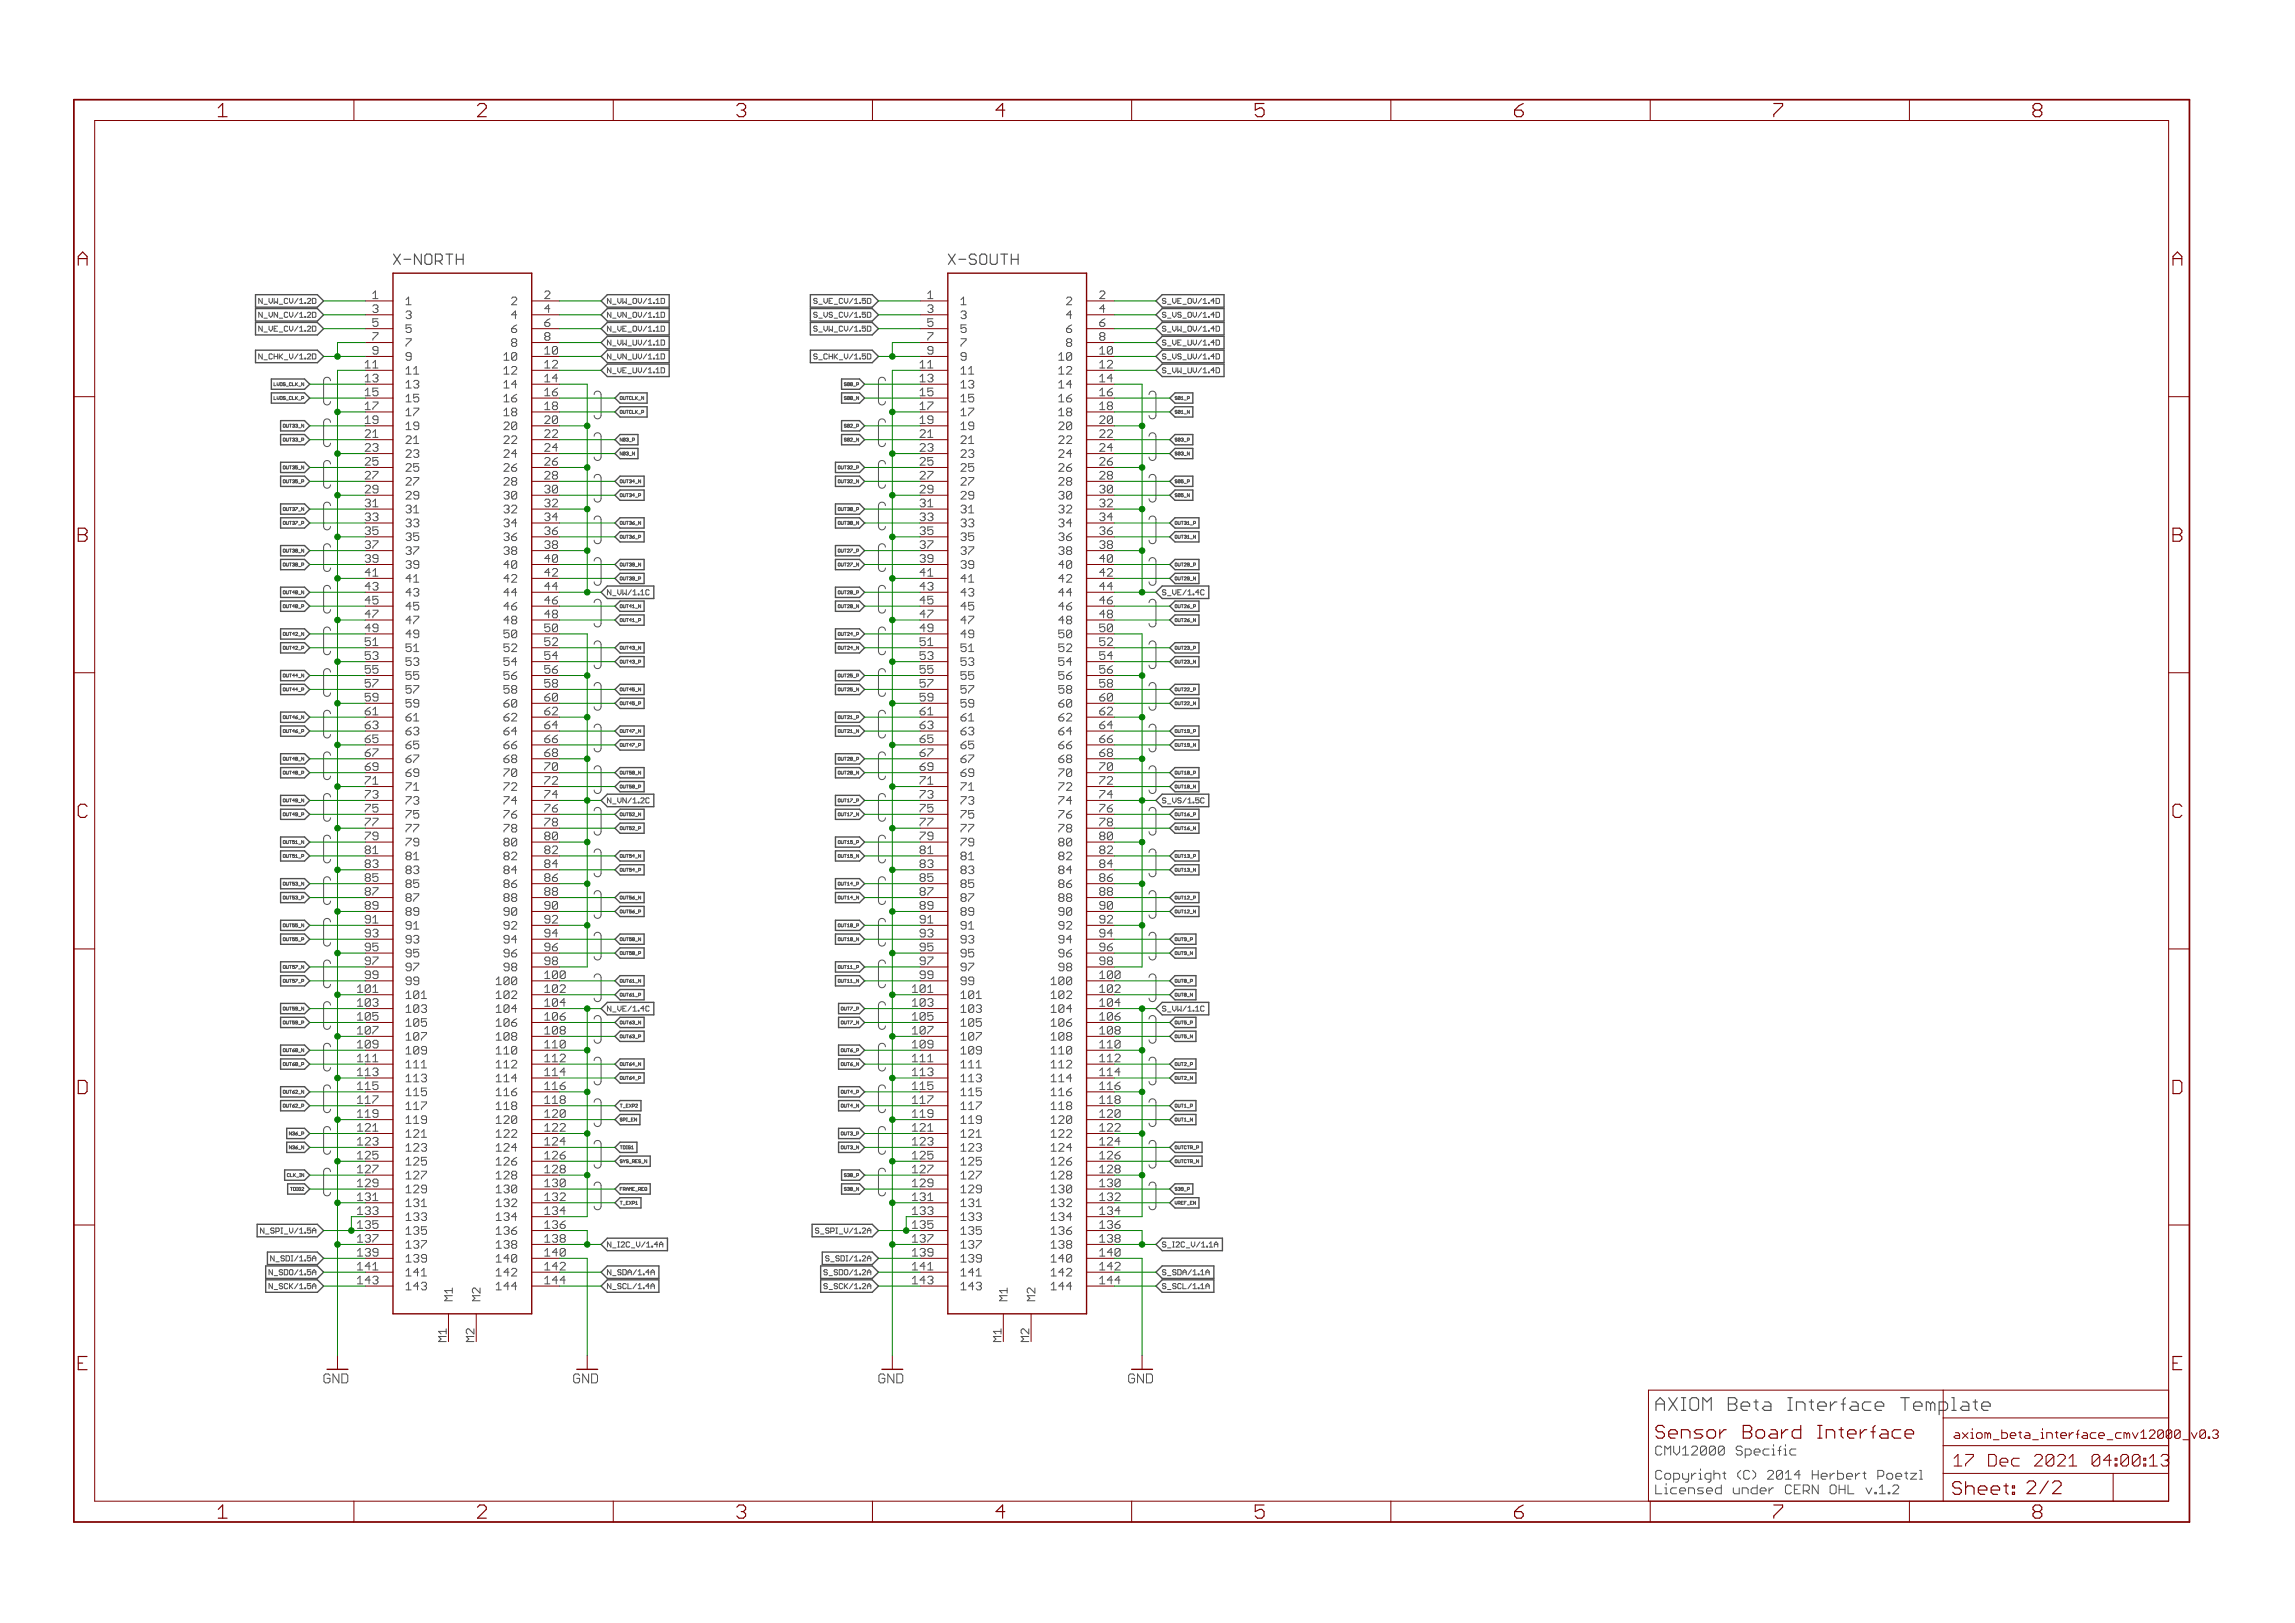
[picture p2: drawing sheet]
<svg xmlns="http://www.w3.org/2000/svg" width="420mm" height="297mm" viewBox="0 0 420 297" stroke-linecap="round" stroke-linejoin="round" font-family="sans-serif">
<defs><g id="words">
<g font-size="3.7" fill="#800000">
<text x="41.2" y="21.4">1</text>
<text x="88.7" y="21.4">2</text>
<text x="136.1" y="21.4">3</text>
<text x="183.6" y="21.4">4</text>
<text x="231" y="21.4">5</text>
<text x="278.5" y="21.4">6</text>
<text x="326" y="21.4">7</text>
<text x="373.4" y="21.4">8</text>
<text x="15.5" y="48.6">A</text>
<text x="399" y="48.6">A</text>
<text x="15.5" y="99.2">B</text>
<text x="399" y="99.2">B</text>
<text x="15.4" y="149.7">C</text>
<text x="398.9" y="149.7">C</text>
<text x="15.3" y="200.2">D</text>
<text x="398.8" y="200.2">D</text>
<text x="41.2" y="277.9">1</text>
<text x="88.7" y="277.9">2</text>
<text x="136.1" y="277.9">3</text>
<text x="183.6" y="277.9">4</text>
<text x="231" y="277.9">5</text>
<text x="278.5" y="277.9">6</text>
<text x="326" y="277.9">7</text>
<text x="373.4" y="277.9">8</text>
</g>
<g font-size="3.6" fill="#800000">
<text x="304.3" y="258.2">AXIOM Beta Interface Templ</text>
<text x="304.3" y="263.3">Sensor Board Interface</text>
<text x="358.7" y="273.6">Sheet: 2/2</text>
</g>
<text font-size="3.6" fill="#505050" x="355.1" y="258.2">ate</text>
<g font-size="3.2" fill="#800000">
<text x="359" y="268.4">17 Dec 2021</text>
<text x="380.6" y="268.4">04:00:14</text>
</g>
<g font-size="2.9" fill="#505050">
<text x="73.2" y="48.5">X-NORTH</text>
<text x="174.8" y="48.5">X-SOUTH</text>
</g>
<g font-size="2.5" fill="#800000">
<text x="60.5" y="253.2">GND</text>
<text x="106.2" y="253.2">GND</text>
<text x="162.1" y="253.2">GND</text>
<text x="207.8" y="253.2">GND</text>
</g>
<g font-size="2.5" fill="#505050">
<text x="304.3" y="266.4">CMV12000 Specific</text>
<text x="304.3" y="270.8">Copyright (C) 2014 Herbert Poetzl</text>
<text x="304.3" y="273.5">Licensed under CERN OHL v.1.2</text>
</g>
<text font-size="2.3" fill="#800000" x="359" y="263.3">axiom_beta_interface_cmv12000_v0.3</text>
<g font-size="2.1" fill="#505050">
<text x="93.6" y="66">10</text>
<text x="101" y="64.9">10</text>
<text x="195.2" y="66">10</text>
<text x="202.6" y="64.9">10</text>
<text x="68.2" y="67.4">11</text>
<text x="68.2" y="70">13</text>
<text x="75.6" y="68.5">11</text>
<text x="75.6" y="71.1">13</text>
<text x="93.6" y="68.5">12</text>
<text x="93.6" y="71.1">14</text>
<text x="101" y="67.4">12</text>
<text x="101" y="70">14</text>
<text x="169.8" y="67.4">11</text>
<text x="169.8" y="70">13</text>
<text x="177.2" y="68.5">11</text>
<text x="177.2" y="71.1">13</text>
<text x="195.2" y="68.5">12</text>
<text x="195.2" y="71.1">14</text>
<text x="202.6" y="67.4">12</text>
<text x="202.6" y="70">14</text>
<text x="68.2" y="72.5">15</text>
<text x="68.2" y="75">17</text>
<text x="68.2" y="77.6">19</text>
<text x="75.6" y="73.6">15</text>
<text x="75.6" y="76.2">17</text>
<text x="93.6" y="73.6">16</text>
<text x="93.6" y="76.2">18</text>
<text x="101" y="72.5">16</text>
<text x="101" y="75">18</text>
<text x="101" y="77.6">20</text>
<text x="169.8" y="72.5">15</text>
<text x="169.8" y="75">17</text>
<text x="169.8" y="77.6">19</text>
<text x="177.2" y="73.6">15</text>
<text x="177.2" y="76.2">17</text>
<text x="195.2" y="73.6">16</text>
<text x="195.2" y="76.2">18</text>
<text x="202.6" y="72.5">16</text>
<text x="202.6" y="75">18</text>
<text x="202.6" y="77.6">20</text>
<text x="68.2" y="80.1">21</text>
<text x="68.2" y="82.7">23</text>
<text x="75.6" y="78.7">19</text>
<text x="75.6" y="81.2">21</text>
<text x="75.6" y="83.8">23</text>
<text x="93.6" y="78.7">20</text>
<text x="93.6" y="81.2">22</text>
<text x="93.6" y="83.8">24</text>
<text x="101" y="80.1">22</text>
<text x="101" y="82.7">24</text>
<text x="169.8" y="80.1">21</text>
<text x="169.8" y="82.7">23</text>
<text x="177.2" y="78.7">19</text>
<text x="177.2" y="81.2">21</text>
<text x="177.2" y="83.8">23</text>
<text x="195.2" y="78.7">20</text>
<text x="195.2" y="81.2">22</text>
<text x="195.2" y="83.8">24</text>
<text x="202.6" y="80.1">22</text>
<text x="202.6" y="82.7">24</text>
<text x="68.2" y="85.2">25</text>
<text x="68.2" y="87.7">27</text>
<text x="75.6" y="86.3">25</text>
<text x="75.6" y="88.8">27</text>
<text x="93.6" y="86.3">26</text>
<text x="93.6" y="88.8">28</text>
<text x="101" y="85.2">26</text>
<text x="101" y="87.7">28</text>
<text x="169.8" y="85.2">25</text>
<text x="169.8" y="87.7">27</text>
<text x="177.2" y="86.3">25</text>
<text x="177.2" y="88.8">27</text>
<text x="195.2" y="86.3">26</text>
<text x="195.2" y="88.8">28</text>
<text x="202.6" y="85.2">26</text>
<text x="202.6" y="87.7">28</text>
<text x="68.2" y="90.3">29</text>
<text x="68.2" y="92.8">31</text>
<text x="68.2" y="95.4">33</text>
<text x="75.6" y="91.4">29</text>
<text x="75.6" y="93.9">31</text>
<text x="93.6" y="91.4">30</text>
<text x="93.6" y="93.9">32</text>
<text x="101" y="90.3">30</text>
<text x="101" y="92.8">32</text>
<text x="101" y="95.4">34</text>
<text x="169.8" y="90.3">29</text>
<text x="169.8" y="92.8">31</text>
<text x="169.8" y="95.4">33</text>
<text x="177.2" y="91.4">29</text>
<text x="177.2" y="93.9">31</text>
<text x="195.2" y="91.4">30</text>
<text x="195.2" y="93.9">32</text>
<text x="202.6" y="90.3">30</text>
<text x="202.6" y="92.8">32</text>
<text x="202.6" y="95.4">34</text>
<text x="68.2" y="97.9">35</text>
<text x="68.2" y="100.4">37</text>
<text x="75.6" y="96.5">33</text>
<text x="75.6" y="99">35</text>
<text x="75.6" y="101.5">37</text>
<text x="93.6" y="96.5">34</text>
<text x="93.6" y="99">36</text>
<text x="93.6" y="101.5">38</text>
<text x="101" y="97.9">36</text>
<text x="101" y="100.4">38</text>
<text x="169.8" y="97.9">35</text>
<text x="169.8" y="100.4">37</text>
<text x="177.2" y="96.5">33</text>
<text x="177.2" y="99">35</text>
<text x="177.2" y="101.5">37</text>
<text x="195.2" y="96.5">34</text>
<text x="195.2" y="99">36</text>
<text x="195.2" y="101.5">38</text>
<text x="202.6" y="97.9">36</text>
<text x="202.6" y="100.4">38</text>
<text x="68.2" y="103">39</text>
<text x="68.2" y="105.5">41</text>
<text x="75.6" y="104.1">39</text>
<text x="75.6" y="106.6">41</text>
<text x="93.6" y="104.1">40</text>
<text x="93.6" y="106.6">42</text>
<text x="101" y="103">40</text>
<text x="101" y="105.5">42</text>
<text x="169.8" y="103">39</text>
<text x="169.8" y="105.5">41</text>
<text x="177.2" y="104.1">39</text>
<text x="177.2" y="106.6">41</text>
<text x="195.2" y="104.1">40</text>
<text x="195.2" y="106.6">42</text>
<text x="202.6" y="103">40</text>
<text x="202.6" y="105.5">42</text>
<text x="68.2" y="108">43</text>
<text x="68.2" y="110.6">45</text>
<text x="68.2" y="113.1">47</text>
<text x="75.6" y="109.2">43</text>
<text x="75.6" y="111.7">45</text>
<text x="93.6" y="109.2">44</text>
<text x="93.6" y="111.7">46</text>
<text x="101" y="108">44</text>
<text x="101" y="110.6">46</text>
<text x="101" y="113.1">48</text>
<text x="169.8" y="108">43</text>
<text x="169.8" y="110.6">45</text>
<text x="169.8" y="113.1">47</text>
<text x="177.2" y="109.2">43</text>
<text x="177.2" y="111.7">45</text>
<text x="195.2" y="109.2">44</text>
<text x="195.2" y="111.7">46</text>
<text x="202.6" y="108">44</text>
<text x="202.6" y="110.6">46</text>
<text x="202.6" y="113.1">48</text>
<text x="68.2" y="115.7">49</text>
<text x="68.2" y="118.2">51</text>
<text x="75.6" y="114.2">47</text>
<text x="75.6" y="116.8">49</text>
<text x="75.6" y="119.3">51</text>
<text x="93.6" y="114.2">48</text>
<text x="93.6" y="116.8">50</text>
<text x="93.6" y="119.3">52</text>
<text x="101" y="115.7">50</text>
<text x="101" y="118.2">52</text>
<text x="169.8" y="115.7">49</text>
<text x="169.8" y="118.2">51</text>
<text x="177.2" y="114.2">47</text>
<text x="177.2" y="116.8">49</text>
<text x="177.2" y="119.3">51</text>
<text x="195.2" y="114.2">48</text>
<text x="195.2" y="116.8">50</text>
<text x="195.2" y="119.3">52</text>
<text x="202.6" y="115.7">50</text>
<text x="202.6" y="118.2">52</text>
<text x="68.2" y="120.7">53</text>
<text x="68.2" y="123.3">55</text>
<text x="68.2" y="125.8">57</text>
<text x="75.6" y="121.9">53</text>
<text x="75.6" y="124.4">55</text>
<text x="93.6" y="121.9">54</text>
<text x="93.6" y="124.4">56</text>
<text x="101" y="120.7">54</text>
<text x="101" y="123.3">56</text>
<text x="101" y="125.8">58</text>
<text x="169.8" y="120.7">53</text>
<text x="169.8" y="123.3">55</text>
<text x="169.8" y="125.8">57</text>
<text x="177.2" y="121.9">53</text>
<text x="177.2" y="124.4">55</text>
<text x="195.2" y="121.9">54</text>
<text x="195.2" y="124.4">56</text>
<text x="202.6" y="120.7">54</text>
<text x="202.6" y="123.3">56</text>
<text x="202.6" y="125.8">58</text>
<text x="68.2" y="128.4">59</text>
<text x="68.2" y="130.9">61</text>
<text x="75.6" y="126.9">57</text>
<text x="75.6" y="129.5">59</text>
<text x="93.6" y="126.9">58</text>
<text x="93.6" y="129.5">60</text>
<text x="101" y="128.4">60</text>
<text x="101" y="130.9">62</text>
<text x="169.8" y="128.4">59</text>
<text x="169.8" y="130.9">61</text>
<text x="177.2" y="126.9">57</text>
<text x="177.2" y="129.5">59</text>
<text x="195.2" y="126.9">58</text>
<text x="195.2" y="129.5">60</text>
<text x="202.6" y="128.4">60</text>
<text x="202.6" y="130.9">62</text>
<text x="68.2" y="133.4">63</text>
<text x="68.2" y="136">65</text>
<text x="75.6" y="132">61</text>
<text x="75.6" y="134.6">63</text>
<text x="75.6" y="137.1">65</text>
<text x="93.6" y="132">62</text>
<text x="93.6" y="134.6">64</text>
<text x="93.6" y="137.1">66</text>
<text x="101" y="133.4">64</text>
<text x="101" y="136">66</text>
<text x="169.8" y="133.4">63</text>
<text x="169.8" y="136">65</text>
<text x="177.2" y="132">61</text>
<text x="177.2" y="134.6">63</text>
<text x="177.2" y="137.1">65</text>
<text x="195.2" y="132">62</text>
<text x="195.2" y="134.6">64</text>
<text x="195.2" y="137.1">66</text>
<text x="202.6" y="133.4">64</text>
<text x="202.6" y="136">66</text>
<text x="68.2" y="138.5">67</text>
<text x="68.2" y="141.1">69</text>
<text x="68.2" y="143.6">71</text>
<text x="75.6" y="139.6">67</text>
<text x="75.6" y="142.2">69</text>
<text x="93.6" y="139.6">68</text>
<text x="93.6" y="142.2">70</text>
<text x="101" y="138.5">68</text>
<text x="101" y="141.1">70</text>
<text x="101" y="143.6">72</text>
<text x="169.8" y="138.5">67</text>
<text x="169.8" y="141.1">69</text>
<text x="169.8" y="143.6">71</text>
<text x="177.2" y="139.6">67</text>
<text x="177.2" y="142.2">69</text>
<text x="195.2" y="139.6">68</text>
<text x="195.2" y="142.2">70</text>
<text x="202.6" y="138.5">68</text>
<text x="202.6" y="141.1">70</text>
<text x="202.6" y="143.6">72</text>
<text x="68.2" y="146.1">73</text>
<text x="68.2" y="148.7">75</text>
<text x="75.6" y="144.7">71</text>
<text x="75.6" y="147.3">73</text>
<text x="75.6" y="149.8">75</text>
<text x="93.6" y="144.7">72</text>
<text x="93.6" y="147.3">74</text>
<text x="93.6" y="149.8">76</text>
<text x="101" y="146.1">74</text>
<text x="101" y="148.7">76</text>
<text x="169.8" y="146.1">73</text>
<text x="169.8" y="148.7">75</text>
<text x="177.2" y="144.7">71</text>
<text x="177.2" y="147.3">73</text>
<text x="177.2" y="149.8">75</text>
<text x="195.2" y="144.7">72</text>
<text x="195.2" y="147.3">74</text>
<text x="195.2" y="149.8">76</text>
<text x="202.6" y="146.1">74</text>
<text x="202.6" y="148.7">76</text>
<text x="68.2" y="151.2">77</text>
<text x="68.2" y="153.8">79</text>
<text x="75.6" y="152.3">77</text>
<text x="75.6" y="154.9">79</text>
<text x="93.6" y="152.3">78</text>
<text x="93.6" y="154.9">80</text>
<text x="101" y="151.2">78</text>
<text x="101" y="153.8">80</text>
<text x="169.8" y="151.2">77</text>
<text x="169.8" y="153.8">79</text>
<text x="177.2" y="152.3">77</text>
<text x="177.2" y="154.9">79</text>
<text x="195.2" y="152.3">78</text>
<text x="195.2" y="154.9">80</text>
<text x="202.6" y="151.2">78</text>
<text x="202.6" y="153.8">80</text>
<text x="68.2" y="156.3">81</text>
<text x="68.2" y="158.8">83</text>
<text x="68.2" y="161.4">85</text>
<text x="75.6" y="157.4">81</text>
<text x="75.6" y="160">83</text>
<text x="93.6" y="157.4">82</text>
<text x="93.6" y="160">84</text>
<text x="101" y="156.3">82</text>
<text x="101" y="158.8">84</text>
<text x="101" y="161.4">86</text>
<text x="169.8" y="156.3">81</text>
<text x="169.8" y="158.8">83</text>
<text x="169.8" y="161.4">85</text>
<text x="177.2" y="157.4">81</text>
<text x="177.2" y="160">83</text>
<text x="195.2" y="157.4">82</text>
<text x="195.2" y="160">84</text>
<text x="202.6" y="156.3">82</text>
<text x="202.6" y="158.8">84</text>
<text x="202.6" y="161.4">86</text>
<text x="68.2" y="163.9">87</text>
<text x="68.2" y="166.5">89</text>
<text x="75.6" y="162.5">85</text>
<text x="75.6" y="165">87</text>
<text x="75.6" y="167.6">89</text>
<text x="93.6" y="162.5">86</text>
<text x="93.6" y="165">88</text>
<text x="93.6" y="167.6">90</text>
<text x="101" y="163.9">88</text>
<text x="101" y="166.5">90</text>
<text x="169.8" y="163.9">87</text>
<text x="169.8" y="166.5">89</text>
<text x="177.2" y="162.5">85</text>
<text x="177.2" y="165">87</text>
<text x="177.2" y="167.6">89</text>
<text x="195.2" y="162.5">86</text>
<text x="195.2" y="165">88</text>
<text x="195.2" y="167.6">90</text>
<text x="202.6" y="163.9">88</text>
<text x="202.6" y="166.5">90</text>
<text x="68.2" y="169">91</text>
<text x="68.2" y="171.5">93</text>
<text x="75.6" y="170.1">91</text>
<text x="75.6" y="172.7">93</text>
<text x="93.6" y="170.1">92</text>
<text x="93.6" y="172.7">94</text>
<text x="101" y="169">92</text>
<text x="101" y="171.5">94</text>
<text x="169.8" y="169">91</text>
<text x="169.8" y="171.5">93</text>
<text x="177.2" y="170.1">91</text>
<text x="177.2" y="172.7">93</text>
<text x="195.2" y="170.1">92</text>
<text x="195.2" y="172.7">94</text>
<text x="202.6" y="169">92</text>
<text x="202.6" y="171.5">94</text>
<text x="68.2" y="174.1">95</text>
<text x="68.2" y="176.6">97</text>
<text x="68.2" y="179.2">99</text>
<text x="75.6" y="175.2">95</text>
<text x="75.6" y="177.7">97</text>
<text x="93.6" y="175.2">96</text>
<text x="93.6" y="177.7">98</text>
<text x="101" y="174.1">96</text>
<text x="101" y="176.6">98</text>
<text x="101" y="179.2">100</text>
<text x="169.8" y="174.1">95</text>
<text x="169.8" y="176.6">97</text>
<text x="169.8" y="179.2">99</text>
<text x="177.2" y="175.2">95</text>
<text x="177.2" y="177.7">97</text>
<text x="195.2" y="175.2">96</text>
<text x="195.2" y="177.7">98</text>
<text x="202.6" y="174.1">96</text>
<text x="202.6" y="176.6">98</text>
<text x="202.6" y="179.2">100</text>
<text x="66.8" y="181.7">101</text>
<text x="66.8" y="184.2">103</text>
<text x="75.6" y="180.3">99</text>
<text x="75.6" y="182.8">101</text>
<text x="75.6" y="185.4">103</text>
<text x="92.2" y="180.3">100</text>
<text x="92.2" y="182.8">102</text>
<text x="92.2" y="185.4">104</text>
<text x="101" y="181.7">102</text>
<text x="101" y="184.2">104</text>
<text x="168.4" y="181.7">101</text>
<text x="168.4" y="184.2">103</text>
<text x="177.2" y="180.3">99</text>
<text x="177.2" y="182.8">101</text>
<text x="177.2" y="185.4">103</text>
<text x="193.8" y="180.3">100</text>
<text x="193.8" y="182.8">102</text>
<text x="193.8" y="185.4">104</text>
<text x="202.6" y="181.7">102</text>
<text x="202.6" y="184.2">104</text>
<text x="66.8" y="186.8">105</text>
<text x="66.8" y="189.3">107</text>
<text x="66.8" y="191.9">109</text>
<text x="75.6" y="187.9">105</text>
<text x="75.6" y="190.4">107</text>
<text x="92.2" y="187.9">106</text>
<text x="92.2" y="190.4">108</text>
<text x="101" y="186.8">106</text>
<text x="101" y="189.3">108</text>
<text x="101" y="191.9">110</text>
<text x="168.4" y="186.8">105</text>
<text x="168.4" y="189.3">107</text>
<text x="168.4" y="191.9">109</text>
<text x="177.2" y="187.9">105</text>
<text x="177.2" y="190.4">107</text>
<text x="193.8" y="187.9">106</text>
<text x="193.8" y="190.4">108</text>
<text x="202.6" y="186.8">106</text>
<text x="202.6" y="189.3">108</text>
<text x="202.6" y="191.9">110</text>
<text x="66.8" y="194.4">111</text>
<text x="66.8" y="196.9">113</text>
<text x="75.6" y="193">109</text>
<text x="75.6" y="195.5">111</text>
<text x="92.2" y="193">110</text>
<text x="92.2" y="195.5">112</text>
<text x="101" y="194.4">112</text>
<text x="101" y="196.9">114</text>
<text x="168.4" y="194.4">111</text>
<text x="168.4" y="196.9">113</text>
<text x="177.2" y="193">109</text>
<text x="177.2" y="195.5">111</text>
<text x="193.8" y="193">110</text>
<text x="193.8" y="195.5">112</text>
<text x="202.6" y="194.4">112</text>
<text x="202.6" y="196.9">114</text>
<text x="66.8" y="199.5">115</text>
<text x="66.8" y="202">117</text>
<text x="75.6" y="198">113</text>
<text x="75.6" y="200.6">115</text>
<text x="75.6" y="203.1">117</text>
<text x="92.2" y="198">114</text>
<text x="92.2" y="200.6">116</text>
<text x="92.2" y="203.1">118</text>
<text x="101" y="199.5">116</text>
<text x="101" y="202">118</text>
<text x="168.4" y="199.5">115</text>
<text x="168.4" y="202">117</text>
<text x="177.2" y="198">113</text>
<text x="177.2" y="200.6">115</text>
<text x="177.2" y="203.1">117</text>
<text x="193.8" y="198">114</text>
<text x="193.8" y="200.6">116</text>
<text x="193.8" y="203.1">118</text>
<text x="202.6" y="199.5">116</text>
<text x="202.6" y="202">118</text>
<text x="66.8" y="204.6">119</text>
<text x="66.8" y="207.1">121</text>
<text x="66.8" y="209.6">123</text>
<text x="75.6" y="205.7">119</text>
<text x="75.6" y="208.2">121</text>
<text x="92.2" y="205.7">120</text>
<text x="92.2" y="208.2">122</text>
<text x="101" y="204.6">120</text>
<text x="101" y="207.1">122</text>
<text x="101" y="209.6">124</text>
<text x="168.4" y="204.6">119</text>
<text x="168.4" y="207.1">121</text>
<text x="168.4" y="209.6">123</text>
<text x="177.2" y="205.7">119</text>
<text x="177.2" y="208.2">121</text>
<text x="193.8" y="205.7">120</text>
<text x="193.8" y="208.2">122</text>
<text x="202.6" y="204.6">120</text>
<text x="202.6" y="207.1">122</text>
<text x="202.6" y="209.6">124</text>
<text x="66.8" y="212.2">125</text>
<text x="66.8" y="214.7">127</text>
<text x="75.6" y="210.7">123</text>
<text x="75.6" y="213.3">125</text>
<text x="75.6" y="215.8">127</text>
<text x="92.2" y="210.7">124</text>
<text x="92.2" y="213.3">126</text>
<text x="92.2" y="215.8">128</text>
<text x="101" y="212.2">126</text>
<text x="101" y="214.7">128</text>
<text x="168.4" y="212.2">125</text>
<text x="168.4" y="214.7">127</text>
<text x="177.2" y="210.7">123</text>
<text x="177.2" y="213.3">125</text>
<text x="177.2" y="215.8">127</text>
<text x="193.8" y="210.7">124</text>
<text x="193.8" y="213.3">126</text>
<text x="193.8" y="215.8">128</text>
<text x="202.6" y="212.2">126</text>
<text x="202.6" y="214.7">128</text>
<text x="66.8" y="217.2">129</text>
<text x="66.8" y="219.8">131</text>
<text x="75.6" y="218.4">129</text>
<text x="75.6" y="220.9">131</text>
<text x="92.2" y="218.4">130</text>
<text x="92.2" y="220.9">132</text>
<text x="101" y="217.2">130</text>
<text x="101" y="219.8">132</text>
<text x="168.4" y="217.2">129</text>
<text x="168.4" y="219.8">131</text>
<text x="177.2" y="218.4">129</text>
<text x="177.2" y="220.9">131</text>
<text x="193.8" y="218.4">130</text>
<text x="193.8" y="220.9">132</text>
<text x="202.6" y="217.2">130</text>
<text x="202.6" y="219.8">132</text>
<text x="66.8" y="222.3">133</text>
<text x="66.8" y="224.9">135</text>
<text x="66.8" y="227.4">137</text>
<text x="75.6" y="223.4">133</text>
<text x="75.6" y="226">135</text>
<text x="92.2" y="223.4">134</text>
<text x="92.2" y="226">136</text>
<text x="101" y="222.3">134</text>
<text x="101" y="224.9">136</text>
<text x="101" y="227.4">138</text>
<text x="168.4" y="222.3">133</text>
<text x="168.4" y="224.9">135</text>
<text x="168.4" y="227.4">137</text>
<text x="177.2" y="223.4">133</text>
<text x="177.2" y="226">135</text>
<text x="193.8" y="223.4">134</text>
<text x="193.8" y="226">136</text>
<text x="202.6" y="222.3">134</text>
<text x="202.6" y="224.9">136</text>
<text x="202.6" y="227.4">138</text>
<text x="66.8" y="229.9">139</text>
<text x="66.8" y="232.5">141</text>
<text x="75.6" y="228.5">137</text>
<text x="75.6" y="231.1">139</text>
<text x="75.6" y="233.6">141</text>
<text x="92.2" y="228.5">138</text>
<text x="92.2" y="231.1">140</text>
<text x="92.2" y="233.6">142</text>
<text x="101" y="229.9">140</text>
<text x="101" y="232.5">142</text>
<text x="168.4" y="229.9">139</text>
<text x="168.4" y="232.5">141</text>
<text x="177.2" y="228.5">137</text>
<text x="177.2" y="231.1">139</text>
<text x="177.2" y="233.6">141</text>
<text x="193.8" y="228.5">138</text>
<text x="193.8" y="231.1">140</text>
<text x="193.8" y="233.6">142</text>
<text x="202.6" y="229.9">140</text>
<text x="202.6" y="232.5">142</text>
<text x="66.8" y="235">143</text>
<text x="75.6" y="236.1">143</text>
<text x="89.2" y="238.1" transform="rotate(-90 89.2 238.1)">M2</text>
<text x="92.2" y="236.1">144</text>
<text x="101" y="235">144</text>
<text x="168.4" y="235">143</text>
<text x="177.2" y="236.1">143</text>
<text x="190.8" y="238.1" transform="rotate(-90 190.8 238.1)">M2</text>
<text x="193.8" y="236.1">144</text>
<text x="202.6" y="235">144</text>
<text x="88.1" y="246" transform="rotate(-90 88.1 246)">M2</text>
<text x="189.7" y="246" transform="rotate(-90 189.7 246)">M2</text>
</g>
<g font-size="1.4" fill="#505050">
<text x="48.7" y="55.6">N_VW_CV/1.2D</text>
<text x="49" y="58.1">N_VN_CV/1.2D</text>
<text x="112.5" y="55.6">N_VW_OV/1.1D</text>
<text x="112.5" y="58.1">N_VN_OV/1.1D</text>
<text x="150.9" y="58.1">S_VS_CV/1.5D</text>
<text x="150.9" y="55.6">S_VE_CV/1.5D</text>
<text x="214.1" y="55.6">S_VE_OV/1.4D</text>
<text x="214.1" y="58.1">S_VS_OV/1.4D</text>
<text x="49.1" y="65.7">N_CHK_V/1.2D</text>
<text x="49.2" y="60.7">N_VE_CV/1.2D</text>
<text x="112.5" y="60.7">N_VE_OV/1.1D</text>
<text x="112.5" y="63.2">N_VW_UV/1.1D</text>
<text x="112.5" y="65.7">N_VN_UV/1.1D</text>
<text x="150.4" y="60.7">S_VW_CV/1.5D</text>
<text x="150.8" y="65.7">S_CHK_V/1.5D</text>
<text x="214.1" y="60.7">S_VW_OV/1.4D</text>
<text x="214.1" y="63.2">S_VE_UV/1.4D</text>
<text x="214.1" y="65.7">S_VS_UV/1.4D</text>
<text x="112.5" y="68.3">N_VE_UV/1.1D</text>
<text x="214.1" y="68.3">S_VW_UV/1.4D</text>
<text x="112.5" y="108.9">N_VW/1.1C</text>
<text x="214.1" y="108.9">S_VE/1.4C</text>
<text x="112.5" y="147">N_VN/1.2C</text>
<text x="214.1" y="147">S_VS/1.5C</text>
<text x="112.5" y="185.1">N_VE/1.4C</text>
<text x="214.1" y="185.1">S_VW/1.1C</text>
<text x="50" y="225.7">N_SPI_V/1.5A</text>
<text x="151.8" y="225.7">S_SPI_V/1.2A</text>
<text x="50.8" y="233.3">N_SDO/1.5A</text>
<text x="51.5" y="230.8">N_SDI/1.5A</text>
<text x="112.5" y="233.3">N_SDA/1.4A</text>
<text x="112.5" y="228.3">N_I2C_V/1.4A</text>
<text x="152.5" y="233.3">S_SDO/1.2A</text>
<text x="153.2" y="230.8">S_SDI/1.2A</text>
<text x="214.1" y="233.3">S_SDA/1.1A</text>
<text x="214.1" y="228.3">S_I2C_V/1.1A</text>
<text x="51" y="235.9">N_SCK/1.5A</text>
<text x="112.5" y="235.9">N_SCL/1.4A</text>
<text x="152.8" y="235.9">S_SCK/1.2A</text>
<text x="214.1" y="235.9">S_SCL/1.1A</text>
</g>
<g font-size=".8" fill="#505050">
<text x="51.7" y="70.6">LVDS_CLK_N</text>
<text x="156.1" y="70.6">S00_P</text>
<text x="51.9" y="73.2">LVDS_CLK_P</text>
<text x="114.8" y="73.2">OUTCLK_N</text>
<text x="114.8" y="75.7">OUTCLK_P</text>
<text x="156" y="73.2">S00_N</text>
<text x="216.4" y="73.2">S01_P</text>
<text x="216.4" y="75.7">S01_N</text>
<text x="53.2" y="78.2">OUT33_N</text>
<text x="53.3" y="80.8">OUT33_P</text>
<text x="114.8" y="80.8">N03_P</text>
<text x="114.8" y="83.3">N03_N</text>
<text x="156" y="80.8">S02_N</text>
<text x="156.1" y="78.2">S02_P</text>
<text x="216.4" y="80.8">S03_P</text>
<text x="216.4" y="83.3">S03_N</text>
<text x="53.2" y="85.9">OUT35_N</text>
<text x="53.3" y="88.4">OUT35_P</text>
<text x="114.8" y="88.4">OUT34_N</text>
<text x="154.7" y="88.4">OUT32_N</text>
<text x="154.9" y="85.9">OUT32_P</text>
<text x="216.4" y="88.4">S05_P</text>
<text x="53.2" y="93.5">OUT37_N</text>
<text x="114.8" y="90.9">OUT34_P</text>
<text x="154.9" y="93.5">OUT30_P</text>
<text x="216.4" y="90.9">S05_N</text>
<text x="53.2" y="101.1">OUT38_N</text>
<text x="53.3" y="96">OUT37_P</text>
<text x="114.8" y="96">OUT36_N</text>
<text x="114.8" y="98.5">OUT36_P</text>
<text x="154.7" y="96">OUT30_N</text>
<text x="154.9" y="101.1">OUT27_P</text>
<text x="216.4" y="96">OUT31_P</text>
<text x="216.4" y="98.5">OUT31_N</text>
<text x="53.3" y="103.6">OUT38_P</text>
<text x="114.8" y="103.6">OUT39_N</text>
<text x="114.8" y="106.2">OUT39_P</text>
<text x="154.7" y="103.6">OUT27_N</text>
<text x="216.4" y="103.6">OUT29_P</text>
<text x="216.4" y="106.2">OUT29_N</text>
<text x="53.2" y="108.7">OUT40_N</text>
<text x="53.3" y="111.3">OUT40_P</text>
<text x="114.8" y="111.2">OUT41_N</text>
<text x="114.8" y="113.8">OUT41_P</text>
<text x="154.7" y="111.3">OUT28_N</text>
<text x="154.9" y="108.7">OUT28_P</text>
<text x="216.4" y="111.2">OUT26_P</text>
<text x="216.4" y="113.8">OUT26_N</text>
<text x="53.2" y="116.3">OUT42_N</text>
<text x="53.3" y="118.9">OUT42_P</text>
<text x="114.8" y="118.9">OUT43_N</text>
<text x="154.7" y="118.9">OUT24_N</text>
<text x="154.9" y="116.3">OUT24_P</text>
<text x="216.4" y="118.9">OUT23_P</text>
<text x="53.2" y="123.9">OUT44_N</text>
<text x="114.8" y="121.4">OUT43_P</text>
<text x="154.9" y="123.9">OUT25_P</text>
<text x="216.4" y="121.4">OUT23_N</text>
<text x="53.2" y="131.6">OUT46_N</text>
<text x="53.3" y="126.5">OUT44_P</text>
<text x="114.8" y="126.5">OUT45_N</text>
<text x="114.8" y="129">OUT45_P</text>
<text x="154.7" y="126.5">OUT25_N</text>
<text x="154.9" y="131.6">OUT21_P</text>
<text x="216.4" y="126.5">OUT22_P</text>
<text x="216.4" y="129">OUT22_N</text>
<text x="53.3" y="134.1">OUT46_P</text>
<text x="114.8" y="134.1">OUT47_N</text>
<text x="114.8" y="136.6">OUT47_P</text>
<text x="154.7" y="134.1">OUT21_N</text>
<text x="216.4" y="134.1">OUT19_P</text>
<text x="216.4" y="136.6">OUT19_N</text>
<text x="53.2" y="139.2">OUT48_N</text>
<text x="53.3" y="141.7">OUT48_P</text>
<text x="114.8" y="141.7">OUT50_N</text>
<text x="154.7" y="141.7">OUT20_N</text>
<text x="154.9" y="139.2">OUT20_P</text>
<text x="216.4" y="141.7">OUT18_P</text>
<text x="53.2" y="146.8">OUT49_N</text>
<text x="53.3" y="149.3">OUT49_P</text>
<text x="114.8" y="144.3">OUT50_P</text>
<text x="114.8" y="149.3">OUT52_N</text>
<text x="154.7" y="149.3">OUT17_N</text>
<text x="154.9" y="146.8">OUT17_P</text>
<text x="216.4" y="144.3">OUT18_N</text>
<text x="216.4" y="149.3">OUT16_P</text>
<text x="53.2" y="154.4">OUT51_N</text>
<text x="114.8" y="151.9">OUT52_P</text>
<text x="154.9" y="154.4">OUT15_P</text>
<text x="216.4" y="151.9">OUT16_N</text>
<text x="53.3" y="157">OUT51_P</text>
<text x="114.8" y="157">OUT54_N</text>
<text x="114.8" y="159.5">OUT54_P</text>
<text x="154.7" y="157">OUT15_N</text>
<text x="216.4" y="157">OUT13_P</text>
<text x="216.4" y="159.5">OUT13_N</text>
<text x="53.2" y="162">OUT53_N</text>
<text x="53.3" y="164.6">OUT53_P</text>
<text x="114.8" y="164.6">OUT56_N</text>
<text x="114.8" y="167.1">OUT56_P</text>
<text x="154.7" y="164.6">OUT14_N</text>
<text x="154.9" y="162">OUT14_P</text>
<text x="216.4" y="164.6">OUT12_P</text>
<text x="216.4" y="167.1">OUT12_N</text>
<text x="53.2" y="169.7">OUT55_N</text>
<text x="53.3" y="172.2">OUT55_P</text>
<text x="114.8" y="172.2">OUT58_N</text>
<text x="154.7" y="172.2">OUT10_N</text>
<text x="154.9" y="169.7">OUT10_P</text>
<text x="216.4" y="172.2">OUT9_P</text>
<text x="53.2" y="177.3">OUT57_N</text>
<text x="53.3" y="179.8">OUT57_P</text>
<text x="114.8" y="174.7">OUT58_P</text>
<text x="114.8" y="179.8">OUT61_N</text>
<text x="154.7" y="179.8">OUT11_N</text>
<text x="154.9" y="177.3">OUT11_P</text>
<text x="216.4" y="174.7">OUT9_N</text>
<text x="216.4" y="179.8">OUT8_P</text>
<text x="53.2" y="184.9">OUT59_N</text>
<text x="114.8" y="182.4">OUT61_P</text>
<text x="155.4" y="184.9">OUT7_P</text>
<text x="216.4" y="182.4">OUT8_N</text>
<text x="53.3" y="187.4">OUT59_P</text>
<text x="114.8" y="187.4">OUT63_N</text>
<text x="114.8" y="190">OUT63_P</text>
<text x="155.3" y="187.4">OUT7_N</text>
<text x="216.4" y="187.4">OUT5_P</text>
<text x="216.4" y="190">OUT5_N</text>
<text x="53.2" y="192.5">OUT60_N</text>
<text x="53.3" y="195.1">OUT60_P</text>
<text x="114.8" y="195.1">OUT64_N</text>
<text x="114.8" y="197.6">OUT64_P</text>
<text x="155.3" y="195.1">OUT6_N</text>
<text x="155.4" y="192.5">OUT6_P</text>
<text x="216.4" y="195.1">OUT2_P</text>
<text x="216.4" y="197.6">OUT2_N</text>
<text x="53.2" y="200.1">OUT62_N</text>
<text x="53.3" y="202.7">OUT62_P</text>
<text x="114.8" y="202.7">T_EXP2</text>
<text x="155.3" y="202.7">OUT4_N</text>
<text x="155.4" y="200.1">OUT4_P</text>
<text x="216.4" y="202.7">OUT1_P</text>
<text x="54.4" y="207.8">N36_P</text>
<text x="114.8" y="205.2">SPI_EN</text>
<text x="155.4" y="207.8">OUT3_P</text>
<text x="216.4" y="205.2">OUT1_N</text>
<text x="54.1" y="215.4">CLK_IN</text>
<text x="54.3" y="210.3">N36_N</text>
<text x="114.8" y="210.3">TDIG1</text>
<text x="114.8" y="212.8">SYS_RES_N</text>
<text x="155.3" y="210.3">OUT3_N</text>
<text x="156.1" y="215.4">S38_P</text>
<text x="216.4" y="210.3">OUTCTR_P</text>
<text x="216.4" y="212.8">OUTCTR_N</text>
<text x="54.4" y="217.9">TDIG2</text>
<text x="114.8" y="217.9">FRAME_REQ</text>
<text x="114.8" y="220.4">T_EXP1</text>
<text x="156" y="217.9">S38_N</text>
<text x="216.4" y="217.9">S39_P</text>
<text x="216.4" y="220.4">VREF_EN</text>
</g>
</g></defs>
<g fill="none" stroke="#505050" stroke-width=".18">
<path d="M48 54.6v.9l-.6-.9v.9M48 57.1v1l-.6-1v1M48 59.7v.9l-.6-.9v.9M48.3 55.7h.6M48.3 58.2h.6M68.3 56l.2-.2h.5l.2 .2v.3l-.2 .2M68.3 54.7h.9M68.3 53.7l.4-.4v1.4M68.7 56.5h.3M69 56.5l.2 .2v.3l-.2 .2h-.5l-.2-.2M69.2 58.3h-.9v.7l.7-.2 .2 .2v.5l-.2 .2h-.5l-.2-.2M74.3 55.8h1"/>
<path d="M74.3 57.1l.3-.2h.4l.3 .2v.3l-.3 .2M74.3 54.8l.5-.4v1.4M74.8 57.6h.2M75 57.6l.3 .2v.3l-.3 .2h-.4l-.3-.2M75.3 59.5h-1v.7l.7-.3 .3 .3v.4l-.3 .3h-.4l-.3-.3M93.7 54.6l.2-.2h.5l.2 .2v.2l-.9 1h.9M94.6 57.6h-.9l.7-.7v1.4M94.6 59.5l-.5 .2-.4 .5M99.7 53.5l.3-.2h.4l.3 .2v.2l-1 1h1M99.7 59h.7l.3 .3v.2l-.3 .2h-.4l-.3-.2zM100.7 56.5h-1l.7-.7v1.4M100.7 58.3l-.5 .3-.5 .4"/>
<path d="M111.8 54.6v.9l-.6-.9v.9M111.8 57.1v1l-.6-1v1M111.8 59.7v.9l-.6-.9v.9M149.6 57.3l-.2-.2h-.3l-.1 .2 .1 .3h.3l.2 .2-.2 .3h-.3l-.1-.2M149.6 59.8l-.2-.1h-.3l-.1 .1 .1 .4h.3l.2 .1-.2 .3h-.3l-.1-.1M149.6 54.8l-.2-.2h-.3l-.1 .2 .1 .3h.3l.2 .1-.2 .3h-.3l-.1-.1M149.9 55.7h.6M149.9 58.2h.6M169.9 56l.2-.2h.5l.2 .2v.3l-.2 .2M169.9 53.7l.4-.4v1.4M169.9 54.7h.9M170.3 56.5h.3"/>
<path d="M170.6 56.5l.2 .2v.3l-.2 .2h-.5l-.2-.2M170.8 58.3h-.9v.7l.7-.2 .2 .2v.5l-.2 .2h-.5l-.2-.2M175.9 54.8l.5-.4v1.4M175.9 55.8h1M175.9 57.1l.3-.2h.4l.3 .2v.3l-.3 .2M176.4 57.6h.2M176.6 57.6l.3 .2v.3l-.3 .2h-.4l-.3-.2M176.9 59.5h-1v.7l.7-.3 .3 .3v.4l-.3 .3h-.4l-.3-.3M195.3 54.6l.2-.2h.5l.2 .2v.2l-.9 1h.9M196.2 57.6h-.9l.7-.7v1.4M196.2 59.5l-.5 .2-.4 .5M201.3 53.5l.3-.2h.4l.3 .2v.2l-1 1h1"/>
<path d="M201.3 59h.7l.3 .3v.2l-.3 .2h-.4l-.3-.2zM202.3 56.5h-1l.7-.7v1.4M202.3 58.3l-.5 .3-.5 .4M213.4 57.3l-.1-.2h-.3l-.2 .2 .2 .3h.3l.1 .2-.1 .3h-.3l-.2-.2M213.4 59.8l-.1-.1h-.3l-.2 .1 .2 .4h.3l.1 .1-.1 .3h-.3l-.2-.1M213.4 54.8l-.1-.2h-.3l-.2 .2 .2 .3h.3l.1 .1-.1 .3h-.3l-.2-.1M48 64.8v.9l-.6-.9v.9M48.3 60.8h.6M48.3 65.8h.6M50.2 72.6v.5h.3M50.2 70v.6h.3M50.7 70v.4l.2 .2 .2-.2v-.4"/>
<path d="M50.7 72.6v.3l.2 .2 .2-.2v-.3M51.6 70h-.3v.6h.3M51.7 72.7l-.4-.1v.5l.4-.1M51.9 77.6l.3 .1-.1 .5-.2-.1zM52.4 77.6l.1 .6 .3-.1v-.5M60.5 69.7a.63 .63 0 0 0-.6-.7 .63 .63 0 0 0-.7 .7v3.8a.63 .63 0 0 0 .7 .6 .63 .63 0 0 0 .6-.6M60.5 77.3a.63 .63 0 0 0-.6-.6 .63 .63 0 0 0-.7 .6v3.8a.63 .63 0 0 0 .7 .6 .63 .63 0 0 0 .6-.6M66.9 67.4h.9M66.9 69.9h.9M66.9 72.4h.9M66.9 75h.9M66.9 77.5h.9"/>
<path d="M66.9 78.9l.2-.2h.5l.2 .2M66.9 66.4l.4-.4v1.4M66.9 69l.4-.5v1.4M66.9 71.5l.4-.5v1.4M66.9 74l.4-.4v1.4M66.9 76.6l.4-.5v1.4M67.8 79.1l-.9 1h.9M68.3 60.9h.9v.2l-.9 .9v.3M69.2 64.1h-.7l-.2-.2v-.3l.2-.2h.5l.2 .2v1l-.2 .2h-.5l-.2-.2M74.3 62h1v.2l-1 1v.2M74.3 68.5h1M74.3 71h1"/>
<path d="M74.3 73.6h1M74.3 76.1h1M74.3 78.6h1M74.3 67.5l.5-.4v1.4M74.3 70.1l.5-.5v1.4M74.3 72.6l.5-.4v1.4M74.3 75.2l.5-.5v1.4M74.3 77.7l.5-.5v1.4M75 79.8h-.4l-.3 .2M75.3 65.2h-.7l-.3-.2v-.2l.3-.3h.4l.3 .3v.9l-.3 .2h-.4l-.3-.2M92.3 65.9h.9M92.3 68.5h.9"/>
<path d="M92.3 71h.9M92.3 73.6h.9M92.3 76.1h.9M92.3 77.5l.2-.3h.5l.2 .3M92.3 65l.4-.5v1.4M92.3 67.5l.4-.4v1.4M92.3 70.1l.4-.5v1.4M92.3 72.6l.4-.4v1.4M92.3 75.2l.4-.5v1.4M93.2 77.7l-.9 .9h.9M93.7 60.2h.7l.2 .2v.2l-.2 .3h-.5l-.2-.3zM93.9 62.7l-.2-.2v-.3l.2-.2h.5l.2 .2v.3l-.2 .2"/>
<path d="M93.9 62.7l-.2 .2v.3l.2 .2h.5l.2-.2v-.3l-.2-.2M93.9 62.7h.5M99.7 64.8h1M99.7 67.4h1M99.7 69.9h1M99.7 72.4h1M99.7 75h1M99.7 63.9l.5-.5v1.4M99.7 66.4l.5-.4v1.4M99.7 69l.5-.5v1.4M99.7 71.5l.5-.5v1.4M99.7 74l.5-.4v1.4"/>
<path d="M100 61.6l-.3-.3v-.2l.3-.2h.4l.3 .2v.2l-.3 .3M100 61.6l-.3 .2v.2l.3 .3h.4l.3-.3v-.2l-.3-.2M100 61.6h.4M100.4 76.1h-.4l-.3 .2M100.4 78.7h-.4l-.3 .2M100.7 76.6l-1 .9h1M100.7 79.1l-1 1h1M108.8 79.8a.63 .63 0 0 1 .6-.6 .63 .63 0 0 1 .6 .6v3.9a.63 .63 0 0 1-.6 .6 .63 .63 0 0 1-.6-.6M108.8 72.2a.63 .63 0 0 1 .6-.6 .63 .63 0 0 1 .6 .6v3.8a.63 .63 0 0 1-.6 .7 .63 .63 0 0 1-.6-.7M111.8 62.2v1l-.6-1v1M111.8 64.8v.9l-.6-.9v.9M111.8 67.3v.9l-.6-.9v.9"/>
<path d="M113.5 72.7l.1-.1 .3 .1-.1 .4-.3-.1zM113.6 75.1l.3 .1-.1 .5-.3-.1zM114.1 72.6l.1 .5 .3-.1v-.4M114.1 75.1l.1 .6 .3-.1v-.5M149.6 64.9l-.2-.1h-.3l-.1 .3 .1 .1h.3l.2 .4-.2 .1h-.3l-.1-.1M149.9 60.8h.6M149.9 65.8h.6M154.9 72.7l-.2-.1-.1 .1 .3 .2v.1h-.3M154.9 70.1h-.3l.1 .2 .2 .1v.2l-.3-.1M154.9 77.7l-.2-.1-.1 .2 .3 .3v.1l-.3-.1M155.5 72.7l-.1-.1-.3 .1v.3M155.5 77.7l-.3-.1-.1 .5"/>
<path d="M155.5 77.7l-.1 .5-.3-.1M155.5 70.1l-.4 .4M155.5 72.7l-.4 .3M155.5 72.7v.3h-.4M155.5 70.1h-.4v.4M155.5 70.1v.4h-.4M155.5 77.7l-.4 .4M155.7 70.5l.3 .1M155.7 73l.1 .1M155.8 72.6l-.1 .4M156 70l-.3 .1v.4M156 77.6l-.3 .1"/>
<path d="M156.1 70.1l-.4 .4M156.1 72.7l-.4 .3M156.1 77.8l-.4 .4h.4M162.1 69.7a.63 .63 0 0 0-.6-.7 .63 .63 0 0 0-.7 .7v3.8a.63 .63 0 0 0 .7 .6 .63 .63 0 0 0 .6-.6M162.1 77.3a.63 .63 0 0 0-.6-.6 .63 .63 0 0 0-.7 .6v3.8a.63 .63 0 0 0 .7 .6 .63 .63 0 0 0 .6-.6M168.4 66.4l.5-.4v1.4M168.4 69l.5-.5v1.4M168.4 71.5l.5-.5v1.4M168.4 74l.5-.4v1.4M168.4 76.6l.5-.5v1.4M168.4 67.4h1M168.4 69.9h1"/>
<path d="M168.4 72.4h1M168.4 75h1M168.4 77.5h1M168.4 78.9l.3-.2h.4l.3 .2M169.4 79.1l-1 1h1M169.9 60.9h.9v.2l-.9 .9v.3M170.8 64.1h-.7l-.2-.2v-.3l.2-.2h.5l.2 .2v1l-.2 .2h-.5l-.2-.2M175.9 67.5l.5-.4v1.4M175.9 70.1l.5-.5v1.4M175.9 72.6l.5-.4v1.4M175.9 75.2l.5-.5v1.4M175.9 77.7l.5-.5v1.4"/>
<path d="M175.9 62h1v.2l-1 1v.2M175.9 68.5h1M175.9 71h1M175.9 73.6h1M175.9 76.1h1M175.9 78.6h1M176.6 79.8h-.4l-.3 .2M176.9 65.2h-.7l-.3-.2v-.2l.3-.3h.4l.3 .3v.9l-.3 .2h-.4l-.3-.2M193.8 65.9h1M193.8 65l.5-.5v1.4M193.8 67.5l.5-.4v1.4M193.8 70.1l.5-.5v1.4"/>
<path d="M193.8 72.6l.5-.4v1.4M193.8 75.2l.5-.5v1.4M193.8 68.5h1M193.8 71h1M193.8 73.6h1M193.8 76.1h1M193.8 77.5l.3-.3h.4l.3 .3M194.8 77.7l-1 .9h1M195.3 60.2h.7l.2 .2v.2l-.2 .3h-.5l-.2-.3zM195.5 62.7l-.2-.2v-.3l.2-.2h.5l.2 .2v.3l-.2 .2M195.5 62.7l-.2 .2v.3l.2 .2h.5l.2-.2v-.3l-.2-.2M195.5 62.7h.5"/>
<path d="M201.3 64.8h1M201.3 63.9l.5-.5v1.4M201.3 66.4l.5-.4v1.4M201.3 69l.5-.5v1.4M201.3 71.5l.5-.5v1.4M201.3 74l.5-.4v1.4M201.3 67.4h1M201.3 69.9h1M201.3 72.4h1M201.3 75h1M201.6 61.6l-.3-.3v-.2l.3-.2h.4l.3 .2v.2l-.3 .3M201.6 61.6l-.3 .2v.2l.3 .3h.4l.3-.3v-.2l-.3-.2"/>
<path d="M201.6 61.6h.4M202 76.1h-.4l-.3 .2M202 78.7h-.4l-.3 .2M202.3 76.6l-1 .9h1M202.3 79.1l-1 1h1M210.4 79.8a.63 .63 0 0 1 .6-.6 .63 .63 0 0 1 .6 .6v3.9a.63 .63 0 0 1-.6 .6 .63 .63 0 0 1-.6-.6M210.4 72.2a.63 .63 0 0 1 .6-.6 .63 .63 0 0 1 .6 .6v3.8a.63 .63 0 0 1-.6 .7 .63 .63 0 0 1-.6-.7M213.4 62.4l-.1-.2h-.3l-.2 .2 .2 .3h.3l.1 .1-.1 .4h-.3l-.2-.2M213.4 64.9l-.1-.1h-.3l-.2 .3 .2 .1h.3l.1 .4-.1 .1h-.3l-.2-.1M213.4 67.5l-.1-.2h-.3l-.2 .3 .2 .2h.3l.1 .3-.1 .1h-.3l-.2-.1M215.5 75.2l-.3-.1-.1 .2 .4 .3-.1 .1-.3-.1M215.5 72.7l-.3-.1-.1 .1 .3 .2 .1 .1h-.4"/>
<path d="M216.1 75.2l-.3-.1-.1 .5M216.1 75.2l-.1 .5-.3-.1M216.1 72.7l-.1-.1-.3 .1v.3M216.1 72.7v.3h-.4M216.1 72.7l-.4 .3M216.1 75.2l-.4 .4M51.9 80.2l.3 .1-.1 .5-.2-.2zM51.9 87.8l.3 .1-.1 .5-.2-.1zM51.9 95.4l.3 .1-.1 .5-.2-.1zM51.9 85.3l.3 .1-.1 .4-.2-.1zM51.9 92.9l.3 .1-.1 .5-.2-.2zM52.4 80.2l.1 .6 .3-.2v-.4"/>
<path d="M52.4 87.8l.1 .6 .3-.1v-.5M52.4 95.4l.1 .6 .3-.1v-.5M52.4 85.3l.1 .5 .3-.1v-.4M52.4 92.9l.1 .6 .3-.2v-.4M53 80.2h.4M53 87.8h.4M53 95.4h.4M60.5 84.9a.63 .63 0 0 0-.6-.6 .63 .63 0 0 0-.7 .6v3.8a.63 .63 0 0 0 .7 .7 .63 .63 0 0 0 .6-.7M60.5 92.5a.63 .63 0 0 0-.6-.6 .63 .63 0 0 0-.7 .6v3.9a.63 .63 0 0 0 .7 .6 .63 .63 0 0 0 .6-.6M66.9 81.4l.2-.2h.5l.2 .2M66.9 86.5l.2-.2h.5l.2 .2M66.9 84l.2-.3h.5l.2 .3"/>
<path d="M66.9 91.6l.2-.2h.5l.2 .2M66.9 89l.2-.2h.5l.2 .2M66.9 92.5l.2 .3h.5l.2-.3M66.9 96.7l.2-.3h.5l.2 .3M66.9 94.1l.2-.2h.5l.2 .2M66.9 95.1l.2 .2h.5l.2-.2M66.9 97.6l.2 .2h.5l.2-.2M66.9 99.2l.2-.2h.5l.2 .2M67.3 92.1h.3M67.3 94.6h.3M67.3 97.1h.3M67.3 99.7h.3"/>
<path d="M67.6 92.1l.2 .2M67.6 94.6l.2 .2M67.6 97.1l.2 .3M67.6 99.7l.2 .2M67.8 81.7l-.9 .9h.9M67.8 84.2l-.9 .9h.9M67.8 86.7l-.9 1h.9M67.8 89.3l-.9 .9h.9M67.8 91.8l-.2 .3M67.8 94.4l-.2 .2M67.8 96.9l-.2 .2M67.8 99.4l-.2 .3"/>
<path d="M74.3 93.6l.3 .3h.4M74.3 96.2l.3 .2h.4M74.3 98.7l.3 .2h.4M74.8 93.2h.2M74.8 95.7h.2M74.8 98.2h.2M75 82.3h-.4l-.3 .2M75 84.9h-.4l-.3 .2M75 87.4h-.4l-.3 .2M75 89.9h-.4l-.3 .3M75 92.5h-.4l-.3 .2M75 95h-.4l-.3 .2"/>
<path d="M75 97.5h-.4l-.3 .3M75.3 80.2l-1 1h1M75.3 82.8l-1 .9h1M75.3 85.3l-1 1h1M75.3 87.9l-1 .9h1M75.3 90.4l-1 .9h1M92.3 80l.2-.2h.5l.2 .2M92.3 82.5l.2-.2h.5l.2 .2M92.3 85.1l.2-.2h.5l.2 .2M92.3 87.6l.2-.2h.5l.2 .2M92.3 91.1l.2 .2h.5l.2-.2M92.3 90.2l.2-.3h.5l.2 .3"/>
<path d="M92.3 92.7l.2-.2h.5l.2 .2M92.3 93.6l.2 .3h.5l.2-.3M92.3 95.2l.2-.2h.5l.2 .2M92.3 96.2l.2 .2h.5l.2-.2M92.3 97.8l.2-.3h.5l.2 .3M92.3 98.7l.2 .2h.5l.2-.2M92.7 90.6h.3M92.7 93.2h.3M92.7 95.7h.3M92.7 98.2h.3M93 90.6l.2 .3M93 93.2l.2 .2"/>
<path d="M93 95.7l.2 .2M93 98.2l.2 .3M93.2 80.2l-.9 1h.9M93.2 82.8l-.9 .9h.9M93.2 85.3l-.9 1h.9M93.2 87.9l-.9 .9h.9M93.2 90.4l-.2 .2M93.2 92.9l-.2 .3M93.2 95.5l-.2 .2M93.2 98l-.2 .2M99.7 90l.3 .2h.4M99.7 92.5l.3 .3h.4"/>
<path d="M99.7 95.1l.3 .2h.4M99.7 97.6l.3 .2h.4M100.2 89.5h.2M100.2 92.1h.2M100.2 94.6h.2M100.2 97.1h.2M100.2 99.7h.2M100.4 81.2h-.4l-.3 .2M100.4 86.3h-.4l-.3 .2M100.4 83.7h-.4l-.3 .3M100.4 91.4h-.4l-.3 .2M100.4 88.8h-.4l-.3 .2"/>
<path d="M100.4 96.4h-.4l-.3 .3M100.4 93.9h-.4l-.3 .2M100.4 99h-.4l-.3 .2M100.7 81.7l-1 .9h1M100.7 84.2l-1 .9h1M100.7 86.7l-1 1h1M108.8 95.1a.63 .63 0 0 1 .6-.7 .63 .63 0 0 1 .6 .7v3.8a.63 .63 0 0 1-.6 .6 .63 .63 0 0 1-.6-.6M108.8 87.5a.63 .63 0 0 1 .6-.7 .63 .63 0 0 1 .6 .7v3.8a.63 .63 0 0 1-.6 .6 .63 .63 0 0 1-.6-.6M113.6 87.8l.3 .1-.1 .5-.3-.1zM113.6 90.3l.3 .1-.1 .5-.3-.1zM113.6 95.4l.3 .1-.1 .5-.3-.1zM113.6 98l.3 .1-.1 .4-.3-.1z"/>
<path d="M113.9 80.2v.6l-.4-.6v.6M113.9 82.7v.6l-.4-.6v.6M114.1 87.8l.1 .6 .3-.1v-.5M114.1 90.3l.1 .6 .3-.1v-.5M114.1 95.4l.1 .6 .3-.1v-.5M114.1 98l.1 .5 .3-.1v-.4M114.5 80.3l-.3-.1-.1 .4M114.5 80.3l-.1 .5-.3-.2M114.5 82.8l-.3-.1-.1 .5M114.5 82.8l-.1 .5-.3-.1M114.5 80.3l-.4 .3M114.5 82.8l-.4 .4"/>
<path d="M153.5 87.8l.3 .1-.1 .5-.2-.1zM153.5 95.4l.3 .1-.1 .5-.2-.1zM153.5 85.3l.3 .1-.1 .4-.2-.1zM153.5 92.9l.3 .1-.1 .5-.2-.2zM154 92.9l.1 .6 .3-.2v-.4M154 95.4l.1 .6 .3-.1v-.5M154 87.8l.1 .6 .3-.1v-.5M154 85.3l.1 .5 .3-.1v-.4M154.6 85.3h.3M154.6 92.9h.3M154.9 80.3l-.2-.1-.1 .2 .3 .2v.2l-.3-.2M155.5 80.3l-.3-.1-.1 .4"/>
<path d="M155.5 80.3l-.1 .5-.3-.2M155.5 80.3l-.4 .3M155.8 80.2l-.1 .1M156.1 80.4l-.4 .4h.4M162.1 84.9a.63 .63 0 0 0-.6-.6 .63 .63 0 0 0-.7 .6v3.8a.63 .63 0 0 0 .7 .7 .63 .63 0 0 0 .6-.7M162.1 92.5a.63 .63 0 0 0-.6-.6 .63 .63 0 0 0-.7 .6v3.9a.63 .63 0 0 0 .7 .6 .63 .63 0 0 0 .6-.6M168.4 81.4l.3-.2h.4l.3 .2M168.4 86.5l.3-.2h.4l.3 .2M168.4 84l.3-.3h.4l.3 .3M168.4 91.6l.3-.2h.4l.3 .2M168.4 89l.3-.2h.4l.3 .2M168.4 92.5l.3 .3h.4l.3-.3"/>
<path d="M168.4 96.7l.3-.3h.4l.3 .3M168.4 94.1l.3-.2h.4l.3 .2M168.4 95.1l.3 .2h.4l.3-.2M168.4 97.6l.3 .2h.4l.3-.2M168.4 99.2l.3-.2h.4l.3 .2M168.9 92.1h.2M168.9 94.6h.2M168.9 97.1h.2M168.9 99.7h.2M169.1 92.1l.3 .2M169.1 94.6l.3 .2M169.1 97.1l.3 .3"/>
<path d="M169.1 99.7l.3 .2M169.4 81.7l-1 .9h1M169.4 84.2l-1 .9h1M169.4 86.7l-1 1h1M169.4 89.3l-1 .9h1M169.4 91.8l-.3 .3M169.4 94.4l-.3 .2M169.4 96.9l-.3 .2M169.4 99.4l-.3 .3M175.9 93.6l.3 .3h.4M175.9 96.2l.3 .2h.4M175.9 98.7l.3 .2h.4"/>
<path d="M176.4 93.2h.2M176.4 95.7h.2M176.4 98.2h.2M176.6 82.3h-.4l-.3 .2M176.6 84.9h-.4l-.3 .2M176.6 87.4h-.4l-.3 .2M176.6 89.9h-.4l-.3 .3M176.6 92.5h-.4l-.3 .2M176.6 95h-.4l-.3 .2M176.6 97.5h-.4l-.3 .3M176.9 80.2l-1 1h1M176.9 82.8l-1 .9h1"/>
<path d="M176.9 85.3l-1 1h1M176.9 87.9l-1 .9h1M176.9 90.4l-1 .9h1M193.8 80l.3-.2h.4l.3 .2M193.8 82.5l.3-.2h.4l.3 .2M193.8 85.1l.3-.2h.4l.3 .2M193.8 87.6l.3-.2h.4l.3 .2M193.8 91.1l.3 .2h.4l.3-.2M193.8 90.2l.3-.3h.4l.3 .3M193.8 92.7l.3-.2h.4l.3 .2M193.8 93.6l.3 .3h.4l.3-.3M193.8 95.2l.3-.2h.4l.3 .2"/>
<path d="M193.8 96.2l.3 .2h.4l.3-.2M193.8 97.8l.3-.3h.4l.3 .3M193.8 98.7l.3 .2h.4l.3-.2M194.3 90.6h.2M194.3 93.2h.2M194.3 95.7h.2M194.3 98.2h.2M194.5 90.6l.3 .3M194.5 93.2l.3 .2M194.5 95.7l.3 .2M194.5 98.2l.3 .3M194.8 80.2l-1 1h1"/>
<path d="M194.8 82.8l-1 .9h1M194.8 85.3l-1 1h1M194.8 87.9l-1 .9h1M194.8 90.4l-.3 .2M194.8 92.9l-.3 .3M194.8 95.5l-.3 .2M194.8 98l-.3 .2M201.3 90l.3 .2h.4M201.3 92.5l.3 .3h.4M201.3 95.1l.3 .2h.4M201.3 97.6l.3 .2h.4M201.8 89.5h.2"/>
<path d="M201.8 92.1h.2M201.8 94.6h.2M201.8 97.1h.2M201.8 99.7h.2M202 81.2h-.4l-.3 .2M202 86.3h-.4l-.3 .2M202 83.7h-.4l-.3 .3M202 91.4h-.4l-.3 .2M202 88.8h-.4l-.3 .2M202 96.4h-.4l-.3 .3M202 93.9h-.4l-.3 .2M202 99h-.4l-.3 .2"/>
<path d="M202.3 81.7l-1 .9h1M202.3 84.2l-1 .9h1M202.3 86.7l-1 1h1M210.4 95.1a.63 .63 0 0 1 .6-.7 .63 .63 0 0 1 .6 .7v3.8a.63 .63 0 0 1-.6 .6 .63 .63 0 0 1-.6-.6M210.4 87.5a.63 .63 0 0 1 .6-.7 .63 .63 0 0 1 .6 .7v3.8a.63 .63 0 0 1-.6 .6 .63 .63 0 0 1-.6-.6M215.2 95.4l.3 .1-.1 .5-.3-.1zM215.2 98l.3 .1-.1 .4-.3-.1zM215.5 90.4l-.3-.1-.1 .2 .4 .3-.1 .1-.3-.1M215.5 80.3l-.3-.1-.1 .2 .4 .2-.1 .2-.3-.2M215.5 82.8l-.3-.1-.1 .2 .4 .3-.1 .1-.3-.1M215.5 87.9l-.3-.1-.1 .2 .4 .3-.1 .1-.3-.1M215.7 95.4l.1 .6 .3-.1v-.5"/>
<path d="M215.7 98l.1 .5 .3-.1v-.4M216.1 87.9l-.3-.1-.1 .5M216.1 82.8l-.1 .5-.3-.1M216.1 87.9l-.1 .5-.3-.1M216.1 80.3l-.3-.1-.1 .4M216.1 82.8l-.3-.1-.1 .5M216.1 90.4l-.3-.1-.1 .5M216.1 80.3l-.1 .5-.3-.2M216.1 90.4l-.1 .5-.3-.1M216.1 80.3l-.4 .3M216.1 82.8l-.4 .4M216.1 87.9l-.4 .4"/>
<path d="M216.1 90.4l-.4 .4M51.9 100.5l.3 .1-.1 .5-.2-.1zM51.9 103l.3 .1-.1 .5-.2-.1zM51.9 110.7l.3 .1-.1 .4-.2-.1zM51.9 118.3l.3 .1-.1 .5-.2-.2zM51.9 108.1l.3 .1-.1 .5-.2-.1zM51.9 115.7l.3 .1-.1 .5-.2-.1zM52.4 103l.1 .6 .3-.1v-.5M52.4 110.7l.1 .5 .3-.1v-.4M52.4 118.3l.1 .6 .3-.2v-.4M52.4 100.5l.1 .6 .3-.1v-.5M52.4 108.1l.1 .6 .3-.1v-.5"/>
<path d="M52.4 115.7l.1 .6 .3-.1v-.5M53 103h.4M53 110.7h.4M53 118.3h.4M60.5 100.1a.63 .63 0 0 0-.6-.6 .63 .63 0 0 0-.7 .6v3.8a.63 .63 0 0 0 .7 .7 .63 .63 0 0 0 .6-.7M60.5 107.8a.63 .63 0 0 0-.6-.7 .63 .63 0 0 0-.7 .7v3.8a.63 .63 0 0 0 .7 .6 .63 .63 0 0 0 .6-.6M60.5 115.4a.63 .63 0 0 0-.6-.7 .63 .63 0 0 0-.7 .7v3.8a.63 .63 0 0 0 .7 .6 .63 .63 0 0 0 .6-.6M66.9 100.1l.2 .3h.5l.2-.3M66.9 101.7l.2-.2h.5l.2 .2M66.9 102.7l.2 .2h.5l.2-.2M66.9 117.9l.2 .3h.5l.2-.3M67.3 102.2h.3"/>
<path d="M67.6 104.1l-.7 .7h.9M67.6 106.6l-.7 .7h.9M67.6 109.1l-.7 .7h.9M67.6 111.7l-.7 .7h.9M67.6 114.2l-.7 .7h.9M67.6 102.2l.2 .2M67.8 119.3h-.9v.7l.4-.3h.3l.2 .3M67.8 116.7h-.9v.8l.4-.3h.3l.2 .3M67.8 102l-.2 .2M74.3 101.2l.3 .3h.4M74.3 103.8l.3 .2h.4M74.3 119l.3 .3h.4"/>
<path d="M74.8 100.8h.2M74.8 103.3h.2M75 100.1h-.4l-.3 .2M75 102.6h-.4l-.3 .2M75 105.2l-.7 .7h1M75 107.7l-.7 .7h1M75 110.2l-.7 .7h1M75 112.8l-.7 .7h1M75 115.3l-.7 .7h1M75.3 117.9h-1v.7l.7-.3M92.3 100.3l.2-.2h.5l.2 .2M92.3 101.2l.2 .3h.5l.2-.3"/>
<path d="M92.3 116.5l.2 .2h.5l.2-.2M92.3 119l.2 .3h.5l.2-.3M92.7 100.8h.3M93 102.6l-.7 .7h.9M93 105.2l-.7 .7h.9M93 107.7l-.7 .7h.9M93 110.2l-.7 .7h.9M93 112.8l-.7 .7h.9M93 100.8l.2 .2M93.2 115.3h-.9v.7l.4-.2h.3l.2 .2M93.2 117.9h-.9v.7l.4-.3h.3l.2 .3M93.2 100.5l-.2 .3"/>
<path d="M99.7 100.1l.3 .3h.4M99.7 115.4l.3 .2h.4M99.7 117.9l.3 .3h.4M100.4 101.5l-.7 .7h1M100.4 104.1l-.7 .7h1M100.4 106.6l-.7 .7h1M100.4 109.1l-.7 .7h1M100.4 111.7l-.7 .7h1M100.7 114.2h-1v.7l.7-.2M100.7 119.3h-1v.7l.7-.3M100.7 116.7h-1v.8l.7-.3M108.8 117.9a.63 .63 0 0 1 .6-.6 .63 .63 0 0 1 .6 .6v3.8a.63 .63 0 0 1-.6 .7 .63 .63 0 0 1-.6-.7"/>
<path d="M108.8 110.3a.63 .63 0 0 1 .6-.6 .63 .63 0 0 1 .6 .6v3.8a.63 .63 0 0 1-.6 .6 .63 .63 0 0 1-.6-.6M108.8 102.7a.63 .63 0 0 1 .6-.7 .63 .63 0 0 1 .6 .7v3.8a.63 .63 0 0 1-.6 .6 .63 .63 0 0 1-.6-.6M111.8 107.9v1l-.6-1v1M113.5 118.4l.1-.1 .3 .1-.1 .5-.3-.2zM113.5 110.8l.1-.1 .3 .1-.1 .4-.3-.1zM113.5 113.3l.1-.1 .3 .1-.1 .5-.3-.1zM113.6 103l.3 .1-.1 .5-.3-.1zM113.6 105.6l.3 .1-.1 .5-.3-.2zM114.1 103l.1 .6 .3-.1v-.5M114.1 105.6l.1 .6 .3-.2v-.4M114.1 110.7l.1 .5 .3-.1v-.4M114.1 113.2l.1 .6 .3-.1v-.5"/>
<path d="M114.1 118.3l.1 .6 .3-.2v-.4M153.5 103l.3 .1-.1 .5-.2-.1zM153.5 110.7l.3 .1-.1 .4-.2-.1zM153.5 118.3l.3 .1-.1 .5-.2-.2zM153.5 100.5l.3 .1-.1 .5-.2-.1zM153.5 108.1l.3 .1-.1 .5-.2-.1zM153.5 115.7l.3 .1-.1 .5-.2-.1zM154 103l.1 .6 .3-.1v-.5M154 108.1l.1 .6 .3-.1v-.5M154 110.7l.1 .5 .3-.1v-.4M154 115.7l.1 .6 .3-.1v-.5M154 118.3l.1 .6 .3-.2v-.4"/>
<path d="M154 100.5l.1 .6 .3-.1v-.5M154.6 100.5h.3M154.6 108.1h.3M154.6 115.7h.3M162.1 100.1a.63 .63 0 0 0-.6-.6 .63 .63 0 0 0-.7 .6v3.8a.63 .63 0 0 0 .7 .7 .63 .63 0 0 0 .6-.7M162.1 107.8a.63 .63 0 0 0-.6-.7 .63 .63 0 0 0-.7 .7v3.8a.63 .63 0 0 0 .7 .6 .63 .63 0 0 0 .6-.6M162.1 115.4a.63 .63 0 0 0-.6-.7 .63 .63 0 0 0-.7 .7v3.8a.63 .63 0 0 0 .7 .6 .63 .63 0 0 0 .6-.6M168.4 100.1l.3 .3h.4l.3-.3M168.4 101.7l.3-.2h.4l.3 .2M168.4 102.7l.3 .2h.4l.3-.2M168.4 117.9l.3 .3h.4l.3-.3M168.9 102.2h.2"/>
<path d="M169.1 102.2l.3 .2M169.1 104.1l-.7 .7h1M169.1 106.6l-.7 .7h1M169.1 109.1l-.7 .7h1M169.1 111.7l-.7 .7h1M169.1 114.2l-.7 .7h1M169.4 102l-.3 .2M169.4 119.3h-1v.7l.5-.3h.2l.3 .3M169.4 116.7h-1v.8l.5-.3h.2l.3 .3M175.9 101.2l.3 .3h.4M175.9 103.8l.3 .2h.4M175.9 119l.3 .3h.4"/>
<path d="M176.4 100.8h.2M176.4 103.3h.2M176.6 100.1h-.4l-.3 .2M176.6 102.6h-.4l-.3 .2M176.6 105.2l-.7 .7h1M176.6 107.7l-.7 .7h1M176.6 110.2l-.7 .7h1M176.6 112.8l-.7 .7h1M176.6 115.3l-.7 .7h1M176.9 117.9h-1v.7l.7-.3M193.8 100.3l.3-.2h.4l.3 .2M193.8 101.2l.3 .3h.4l.3-.3"/>
<path d="M193.8 116.5l.3 .2h.4l.3-.2M193.8 119l.3 .3h.4l.3-.3M194.3 100.8h.2M194.5 100.8l.3 .2M194.5 102.6l-.7 .7h1M194.5 105.2l-.7 .7h1M194.5 107.7l-.7 .7h1M194.5 110.2l-.7 .7h1M194.5 112.8l-.7 .7h1M194.8 100.5l-.3 .3M194.8 115.3h-1v.7l.5-.2h.2l.3 .2M194.8 117.9h-1v.7l.5-.3h.2l.3 .3"/>
<path d="M201.3 100.1l.3 .3h.4M201.3 115.4l.3 .2h.4M201.3 117.9l.3 .3h.4M202 101.5l-.7 .7h1M202 104.1l-.7 .7h1M202 106.6l-.7 .7h1M202 109.1l-.7 .7h1M202 111.7l-.7 .7h1M202.3 114.2h-1v.7l.7-.2M202.3 116.7h-1v.8l.7-.3M202.3 119.3h-1v.7l.7-.3M210.4 117.9a.63 .63 0 0 1 .6-.6 .63 .63 0 0 1 .6 .6v3.8a.63 .63 0 0 1-.6 .7 .63 .63 0 0 1-.6-.7"/>
<path d="M210.4 110.3a.63 .63 0 0 1 .6-.6 .63 .63 0 0 1 .6 .6v3.8a.63 .63 0 0 1-.6 .6 .63 .63 0 0 1-.6-.6M210.4 102.7a.63 .63 0 0 1 .6-.7 .63 .63 0 0 1 .6 .7v3.8a.63 .63 0 0 1-.6 .6 .63 .63 0 0 1-.6-.6M213.4 108.1l-.1-.2h-.3l-.2 .3 .2 .2h.3l.1 .3-.1 .2h-.3l-.2-.2M215.2 103l.3 .1-.1 .5-.3-.1zM215.2 105.6l.3 .1-.1 .5-.3-.2zM215.2 110.7l.3 .1-.1 .4-.3-.1zM215.2 113.2l.3 .1-.1 .5-.3-.1zM215.2 118.3l.3 .1-.1 .5-.3-.2zM215.7 110.7l.1 .5 .3-.1v-.4M215.7 113.2l.1 .6 .3-.1v-.5M215.7 118.3l.1 .6 .3-.2v-.4M215.7 105.6l.1 .6 .3-.2v-.4"/>
<path d="M215.7 103l.1 .6 .3-.1v-.5M51.9 133.6h.3l-.1 .5-.2-.1zM51.9 125.9l.3 .1-.1 .4h-.2zM51.9 123.4h.3l-.1 .5-.2-.1zM51.9 131l.3 .1-.1 .4-.2-.1zM51.9 138.6l.3 .1-.1 .4h-.2zM52.4 123.4l.1 .5 .3-.1v-.4M52.4 125.9l.1 .5h.3v-.5M52.4 133.5l.1 .6 .3-.1v-.5M52.4 131l.1 .5 .3-.1v-.4M52.4 138.6l.1 .5h.3v-.5M53 125.9h.4"/>
<path d="M53 133.5h.4M60.5 123a.63 .63 0 0 0-.6-.6 .63 .63 0 0 0-.7 .6v3.8a.63 .63 0 0 0 .7 .6 .63 .63 0 0 0 .6-.6M60.5 130.6a.63 .63 0 0 0-.6-.6 .63 .63 0 0 0-.7 .6v3.8a.63 .63 0 0 0 .7 .7 .63 .63 0 0 0 .6-.7M60.5 138.2a.63 .63 0 0 0-.6-.6 .63 .63 0 0 0-.7 .6v3.8a.63 .63 0 0 0 .7 .7 .63 .63 0 0 0 .6-.7M66.9 120.5l.2 .2h.5l.2-.2M66.9 123l.2 .2h.5l.2-.2M66.9 125.5l.2 .3h.5l.2-.3M66.9 128.1l.2 .2h.5l.2-.2M66.9 130.1v.5l.2 .2h.5l.2-.2M66.9 130.1h.7l.2 .3M66.9 132.7v.4l.2 .3h.5l.2-.3M66.9 132.7h.7l.2 .2"/>
<path d="M66.9 135.2v.5l.2 .2h.5l.2-.2M66.9 135.2h.7l.2 .2M66.9 137.8v.4l.2 .3h.5l.2-.3M66.9 137.8h.7l.2 .2M67.8 124.4h-.9v.7l.4-.3h.3l.2 .3M67.8 121.8h-.9v.7l.4-.2h.3l.2 .2M67.8 126.9h-.9v.7l.4-.2h.3l.2 .2M67.8 132l-.5 .2-.4 .5M67.8 129.4l-.5 .3-.4 .4M67.8 134.5l-.5 .2-.4 .5M67.8 137.1l-.5 .2-.4 .5M67.8 139.6l-.5 .2-.4 .5"/>
<path d="M74.3 121.6l.3 .2h.4M74.3 124.1l.3 .2h.4M74.3 126.6l.3 .3h.4M74.3 129.2l.3 .2h.4M74.3 131.3v.4l.3 .3h.4M74.3 131.3h.7M74.3 133.8v.5l.3 .2h.4M74.3 133.8h.7M74.3 136.3v.5l.3 .2h.4M74.3 136.3h.7M74.3 138.9v.4l.3 .3h.4M74.3 138.9h.7"/>
<path d="M75.3 120.4h-1v.7l.7-.2M75.3 122.9h-1v.7l.7-.2M75.3 125.5h-1v.7l.7-.3M75.3 128h-1v.7l.7-.2M75.3 130.6l-.5 .2-.5 .5M75.3 133.1l-.5 .2-.5 .5M75.3 135.6l-.5 .3-.5 .4M75.3 138.2l-.5 .2-.5 .5M92.3 121.6l.2 .2h.5l.2-.2M92.3 124.1l.2 .2h.5l.2-.2M92.3 126.6l.2 .3h.5l.2-.3M92.3 128.7v.5l.2 .2h.5l.2-.2"/>
<path d="M92.3 128.7h.7l.2 .2M92.3 131.3v.4l.2 .3h.5l.2-.3M92.3 131.3h.7l.2 .2M92.3 133.8v.5l.2 .2h.5l.2-.2M92.3 133.8h.7l.2 .2M92.3 136.3v.5l.2 .2h.5l.2-.2M92.3 136.3h.7l.2 .3M92.3 138.9v.4l.2 .3h.5l.2-.3M92.3 138.9h.7l.2 .2M93.2 120.4h-.9v.7l.4-.2h.3l.2 .2M93.2 122.9h-.9v.7l.4-.2h.3l.2 .2M93.2 125.5h-.9v.7l.4-.3h.3l.2 .3"/>
<path d="M93.2 128l-.5 .2-.4 .5M93.2 130.6l-.5 .2-.4 .5M93.2 133.1l-.5 .2-.4 .5M93.2 135.6l-.5 .3-.4 .4M93.2 138.2l-.5 .2-.4 .5M99.7 120.5l.3 .2h.4M99.7 123l.3 .2h.4M99.7 125.5l.3 .3h.4M99.7 127.6v.5l.3 .2h.4M99.7 127.6h.7M99.7 130.1v.5l.3 .2h.4M99.7 130.1h.7"/>
<path d="M99.7 132.7v.4l.3 .3h.4M99.7 132.7h.7M99.7 135.2v.5l.3 .2h.4M99.7 135.2h.7M99.7 139.6h1M99.7 137.8v.4l.3 .3h.4M99.7 137.8h.7M100.7 134.5l-.5 .2-.5 .5M100.7 137.1l-.5 .2-.5 .5M100.7 124.4h-1v.7l.7-.3M100.7 121.8h-1v.7l.7-.2M100.7 139.8l-1 1v.2"/>
<path d="M100.7 126.9l-.5 .2-.5 .5M100.7 129.4l-.5 .3-.5 .4M100.7 132l-.5 .2-.5 .5M108.8 133.2a.63 .63 0 0 1 .6-.7 .63 .63 0 0 1 .6 .7v3.8a.63 .63 0 0 1-.6 .6 .63 .63 0 0 1-.6-.6M108.8 125.5a.63 .63 0 0 1 .6-.6 .63 .63 0 0 1 .6 .6v3.8a.63 .63 0 0 1-.6 .7 .63 .63 0 0 1-.6-.7M113.5 120.9h.4l-.1 .5-.3-.1zM113.5 126h.4l-.1 .4h-.3zM113.5 128.5h.4l-.1 .5-.3-.1zM113.5 133.6h.4l-.1 .5-.3-.1zM113.5 136.1h.4l-.1 .5-.3-.1zM114.1 133.5l.1 .6 .3-.1v-.5M114.1 136.1l.1 .5 .3-.1v-.4"/>
<path d="M114.1 120.8l.1 .6 .3-.1v-.5M114.1 125.9l.1 .5h.3v-.5M114.1 128.4l.1 .6 .3-.1v-.5M153.5 123.4h.3l-.1 .5-.2-.1zM153.5 138.7h.3l-.1 .4h-.2zM153.5 126h.3l-.1 .4h-.2zM153.5 133.5l.3 .1-.1 .5-.2-.1zM153.5 131l.3 .1-.1 .4-.2-.1zM154 123.4l.1 .5 .3-.1v-.4M154 125.9l.1 .5h.3v-.5M154 133.5l.1 .6 .3-.1v-.5M154 131l.1 .5 .3-.1v-.4"/>
<path d="M154 138.6l.1 .5h.3v-.5M154.6 123.4h.3M154.6 131h.3M154.6 138.6h.3M162.1 123a.63 .63 0 0 0-.6-.6 .63 .63 0 0 0-.7 .6v3.8a.63 .63 0 0 0 .7 .6 .63 .63 0 0 0 .6-.6M162.1 130.6a.63 .63 0 0 0-.6-.6 .63 .63 0 0 0-.7 .6v3.8a.63 .63 0 0 0 .7 .7 .63 .63 0 0 0 .6-.7M162.1 138.2a.63 .63 0 0 0-.6-.6 .63 .63 0 0 0-.7 .6v3.8a.63 .63 0 0 0 .7 .7 .63 .63 0 0 0 .6-.7M168.4 130.1v.5l.3 .2h.4l.3-.2M168.4 132.7v.4l.3 .3h.4l.3-.3M168.4 135.2v.5l.3 .2h.4l.3-.2M168.4 137.8v.4l.3 .3h.4l.3-.3M168.4 120.5l.3 .2h.4l.3-.2"/>
<path d="M168.4 123l.3 .2h.4l.3-.2M168.4 125.5l.3 .3h.4l.3-.3M168.4 128.1l.3 .2h.4l.3-.2M168.4 130.1h.7l.3 .3M168.4 132.7h.7l.3 .2M168.4 135.2h.7l.3 .2M168.4 137.8h.7l.3 .2M169.4 121.8h-1v.7l.5-.2h.2l.3 .2M169.4 124.4h-1v.7l.5-.3h.2l.3 .3M169.4 126.9h-1v.7l.5-.2h.2l.3 .2M169.4 129.4l-.5 .3-.5 .4M169.4 132l-.5 .2-.5 .5"/>
<path d="M169.4 134.5l-.5 .2-.5 .5M169.4 137.1l-.5 .2-.5 .5M169.4 139.6l-.5 .2-.5 .5M175.9 131.3v.4l.3 .3h.4M175.9 133.8v.5l.3 .2h.4M175.9 136.3v.5l.3 .2h.4M175.9 138.9v.4l.3 .3h.4M175.9 121.6l.3 .2h.4M175.9 124.1l.3 .2h.4M175.9 126.6l.3 .3h.4M175.9 129.2l.3 .2h.4M175.9 131.3h.7"/>
<path d="M175.9 133.8h.7M175.9 136.3h.7M175.9 138.9h.7M176.9 120.4h-1v.7l.7-.2M176.9 122.9h-1v.7l.7-.2M176.9 125.5h-1v.7l.7-.3M176.9 128h-1v.7l.7-.2M176.9 130.6l-.5 .2-.5 .5M176.9 133.1l-.5 .2-.5 .5M176.9 135.6l-.5 .3-.5 .4M176.9 138.2l-.5 .2-.5 .5M193.8 128.7h.7l.3 .2"/>
<path d="M193.8 128.7v.5l.3 .2h.4l.3-.2M193.8 131.3v.4l.3 .3h.4l.3-.3M193.8 133.8v.5l.3 .2h.4l.3-.2M193.8 136.3v.5l.3 .2h.4l.3-.2M193.8 138.9v.4l.3 .3h.4l.3-.3M193.8 121.6l.3 .2h.4l.3-.2M193.8 124.1l.3 .2h.4l.3-.2M193.8 126.6l.3 .3h.4l.3-.3M193.8 131.3h.7l.3 .2M193.8 133.8h.7l.3 .2M193.8 136.3h.7l.3 .3M193.8 138.9h.7l.3 .2"/>
<path d="M194.8 120.4h-1v.7l.5-.2h.2l.3 .2M194.8 122.9h-1v.7l.5-.2h.2l.3 .2M194.8 125.5h-1v.7l.5-.3h.2l.3 .3M194.8 128l-.5 .2-.5 .5M194.8 130.6l-.5 .2-.5 .5M194.8 133.1l-.5 .2-.5 .5M194.8 135.6l-.5 .3-.5 .4M194.8 138.2l-.5 .2-.5 .5M201.3 127.6v.5l.3 .2h.4M201.3 130.1v.5l.3 .2h.4M201.3 132.7v.4l.3 .3h.4M201.3 135.2v.5l.3 .2h.4"/>
<path d="M201.3 137.8v.4l.3 .3h.4M201.3 120.5l.3 .2h.4M201.3 123l.3 .2h.4M201.3 125.5l.3 .3h.4M201.3 127.6h.7M201.3 130.1h.7M201.3 132.7h.7M201.3 135.2h.7M201.3 139.6h1M201.3 137.8h.7M202.3 121.8h-1v.7l.7-.2M202.3 124.4h-1v.7l.7-.3"/>
<path d="M202.3 139.8l-1 1v.2M202.3 126.9l-.5 .2-.5 .5M202.3 129.4l-.5 .3-.5 .4M202.3 132l-.5 .2-.5 .5M202.3 134.5l-.5 .2-.5 .5M202.3 137.1l-.5 .2-.5 .5M210.4 133.2a.63 .63 0 0 1 .6-.7 .63 .63 0 0 1 .6 .7v3.8a.63 .63 0 0 1-.6 .6 .63 .63 0 0 1-.6-.6M210.4 125.5a.63 .63 0 0 1 .6-.6 .63 .63 0 0 1 .6 .6v3.8a.63 .63 0 0 1-.6 .7 .63 .63 0 0 1-.6-.7M215.2 120.8l.3 .1-.1 .5-.3-.1zM215.2 125.9l.3 .1-.1 .4h-.3zM215.2 128.4l.3 .1-.1 .5-.3-.1zM215.2 133.5l.3 .1-.1 .5-.3-.1z"/>
<path d="M215.2 136.1h.3l-.1 .5-.3-.1zM215.7 120.8l.1 .6 .3-.1v-.5M215.7 125.9l.1 .5h.3v-.5M215.7 128.4l.1 .6 .3-.1v-.5M215.7 133.5l.1 .6 .3-.1v-.5M215.7 136.1l.1 .5 .3-.1v-.4M51.9 146.3h.3l-.1 .5-.2-.1zM51.9 148.8h.3l-.1 .5-.2-.1zM51.9 153.9h.3l-.1 .5-.2-.1zM51.9 141.2h.3l-.1 .5-.2-.1zM51.9 156.5h.3l-.1 .4-.2-.1zM52.4 153.8l.1 .6 .3-.1v-.5"/>
<path d="M52.4 156.4l.1 .5 .3-.1v-.4M52.4 141.1l.1 .6 .3-.1v-.5M52.4 146.2l.1 .6 .3-.1v-.5M52.4 148.8l.1 .5 .3-.1v-.4M53 141.1h.4M53 148.8h.4M53 156.4h.4M60.5 145.9a.63 .63 0 0 0-.6-.7 .63 .63 0 0 0-.7 .7v3.8a.63 .63 0 0 0 .7 .6 .63 .63 0 0 0 .6-.6M60.5 153.5a.63 .63 0 0 0-.6-.7 .63 .63 0 0 0-.7 .7v3.8a.63 .63 0 0 0 .7 .6 .63 .63 0 0 0 .6-.6M66.9 142.1h.9M66.9 140.3v.5l.2 .2h.5l.2-.2M66.9 140.3h.7l.2 .2"/>
<path d="M66.9 144.7h.9M66.9 147.2h.9M66.9 149.8h.9M66.9 152.3h.9M67.1 155.5l-.2 .3v.2l.2 .2h.5l.2-.2M67.1 155.5h.5M67.1 158.1l-.2 .2v.2l.2 .3h.5l.2-.3M67.1 158.1h.5M67.6 155.5l.2 .3M67.6 158.1l.2 .2M67.8 157.6l-.2-.2h-.5l-.2 .2v.2l.2 .3M67.8 155.1l-.2-.3h-.5l-.2 .3v.2l.2 .2"/>
<path d="M67.8 142.4l-.9 .9v.2M67.8 144.9l-.9 .9v.3M67.8 147.4l-.9 1v.2M67.8 150l-.9 .9v.3M67.8 152.5l-.9 1v.2M67.8 155.3l-.2 .2M67.8 157.8l-.2 .3M74.3 141.4v.5l.3 .2h.4M74.3 141.4h.7M74.3 143.3h1M74.3 145.8h1M74.3 148.3h1"/>
<path d="M74.3 150.9h1M74.3 153.4h1M74.6 156.7l-.3 .2v.2l.3 .3h.4M74.6 156.7h.4M74.6 159.2l-.3 .2v.3l.3 .2h.4M74.6 159.2h.4M75 158.5h-.4l-.3 .2v.3l.3 .2M75 156h-.4l-.3 .2v.2l.3 .3M75.3 143.5l-1 .9v.3M75.3 146l-1 1v.2M75.3 148.6l-1 .9v.2M75.3 151.1l-1 .9v.3"/>
<path d="M75.3 153.6l-1 1v.2M75.3 140.7l-.5 .2-.5 .5M92.3 140.7h.9M92.3 143.3h.9M92.3 145.8h.9M92.3 148.3h.9M92.3 150.9h.9M92.5 154.1l-.2 .2v.3l.2 .2h.5l.2-.2M92.5 154.1h.5M92.5 156.7l-.2 .2v.2l.2 .3h.5l.2-.3M92.5 156.7h.5M92.5 159.2l-.2 .2v.3l.2 .2h.5l.2-.2"/>
<path d="M92.5 159.2h.5M93 154.1l.2 .2M93 156.7l.2 .2M93 159.2l.2 .2M93.2 153.6l-.2-.2h-.5l-.2 .2v.3l.2 .2M93.2 156.2l-.2-.2h-.5l-.2 .2v.2l.2 .3M93.2 158.7l-.2-.2h-.5l-.2 .2v.3l.2 .2M93.2 140.9l-.9 1v.2M93.2 143.5l-.9 .9v.3M93.2 146l-.9 1v.2M93.2 148.6l-.9 .9v.2M93.2 151.1l-.9 .9v.3"/>
<path d="M93.2 153.9l-.2 .2M93.2 156.4l-.2 .3M93.2 159l-.2 .2M99.7 142.1h1M99.7 144.7h1M99.7 147.2h1M99.7 149.8h1M100 153l-.3 .2v.3l.3 .2h.4M100 153h.4M100 155.5l-.3 .3v.2l.3 .2h.4M100 155.5h.4M100 158.1l-.3 .2v.2l.3 .3h.4"/>
<path d="M100 158.1h.4M100.4 152.3h-.4l-.3 .2v.3l.3 .2M100.4 157.4h-.4l-.3 .2v.2l.3 .3M100.4 154.8h-.4l-.3 .3v.2l.3 .2M100.4 159.9h-.4l-.3 .2v.3l.3 .2M100.7 142.4l-1 .9v.2M100.7 144.9l-1 .9v.3M100.7 147.4l-1 1v.2M100.7 150l-1 .9v.3M108.8 156a.63 .63 0 0 1 .6-.6 .63 .63 0 0 1 .6 .6v3.8a.63 .63 0 0 1-.6 .7 .63 .63 0 0 1-.6-.7M108.8 148.4a.63 .63 0 0 1 .6-.6 .63 .63 0 0 1 .6 .6v3.8a.63 .63 0 0 1-.6 .6 .63 .63 0 0 1-.6-.6M108.8 140.8a.63 .63 0 0 1 .6-.7 .63 .63 0 0 1 .6 .7v3.8a.63 .63 0 0 1-.6 .6 .63 .63 0 0 1-.6-.6"/>
<path d="M111.8 146v1l-.6-1v1M113.5 141.2h.4l-.1 .5-.3-.1zM113.5 143.8h.4l-.1 .4-.3-.1zM113.5 148.8h.4l-.1 .5-.3-.1zM113.5 151.4h.4l-.1 .4h-.3zM113.5 156.5h.4l-.1 .4-.3-.1zM113.5 159h.4l-.1 .5-.3-.1zM114.1 156.4l.1 .5 .3-.1v-.4M114.1 158.9l.1 .6 .3-.1v-.5M114.1 141.1l.1 .6 .3-.1v-.5M114.1 143.7l.1 .5 .3-.1v-.4M114.1 148.8l.1 .5 .3-.1v-.4"/>
<path d="M114.1 151.3l.1 .5h.3v-.5M153.5 148.8h.3l-.1 .5-.2-.1zM153.5 146.3h.3l-.1 .5-.2-.1zM153.5 153.9h.3l-.1 .5-.2-.1zM153.5 156.5h.3l-.1 .4-.2-.1zM153.5 141.1l.3 .1-.1 .5-.2-.1zM154 141.1l.1 .6 .3-.1v-.5M154 146.2l.1 .6 .3-.1v-.5M154 148.8l.1 .5 .3-.1v-.4M154 153.8l.1 .6 .3-.1v-.5M154 156.4l.1 .5 .3-.1v-.4M154.6 146.2h.3"/>
<path d="M154.6 153.8h.3M162.1 145.9a.63 .63 0 0 0-.6-.7 .63 .63 0 0 0-.7 .7v3.8a.63 .63 0 0 0 .7 .6 .63 .63 0 0 0 .6-.6M162.1 153.5a.63 .63 0 0 0-.6-.7 .63 .63 0 0 0-.7 .7v3.8a.63 .63 0 0 0 .7 .6 .63 .63 0 0 0 .6-.6M168.4 140.3v.5l.3 .2h.4l.3-.2M168.4 142.1h1M168.4 140.3h.7l.3 .2M168.4 144.7h1M168.4 147.2h1M168.4 149.8h1M168.4 152.3h1M168.7 155.5l-.3 .3v.2l.3 .2h.4l.3-.2M168.7 158.1l-.3 .2v.2l.3 .3h.4l.3-.3"/>
<path d="M168.7 155.5h.4M168.7 158.1h.4M169.1 155.5l.3 .3M169.1 158.1l.3 .2M169.4 142.4l-1 .9v.2M169.4 144.9l-1 .9v.3M169.4 147.4l-1 1v.2M169.4 150l-1 .9v.3M169.4 152.5l-1 1v.2M169.4 155.1l-.3-.3h-.4l-.3 .3v.2l.3 .2M169.4 157.6l-.3-.2h-.4l-.3 .2v.2l.3 .3M169.4 155.3l-.3 .2"/>
<path d="M169.4 157.8l-.3 .3M175.9 141.4v.5l.3 .2h.4M175.9 141.4h.7M175.9 143.3h1M175.9 145.8h1M175.9 148.3h1M175.9 150.9h1M175.9 153.4h1M176.2 156.7l-.3 .2v.2l.3 .3h.4M176.2 159.2l-.3 .2v.3l.3 .2h.4M176.2 156.7h.4M176.2 159.2h.4"/>
<path d="M176.6 156h-.4l-.3 .2v.2l.3 .3M176.6 158.5h-.4l-.3 .2v.3l.3 .2M176.9 143.5l-1 .9v.3M176.9 146l-1 1v.2M176.9 148.6l-1 .9v.2M176.9 151.1l-1 .9v.3M176.9 153.6l-1 1v.2M176.9 140.7l-.5 .2-.5 .5M193.8 140.7h1M193.8 143.3h1M193.8 145.8h1M193.8 148.3h1"/>
<path d="M193.8 150.9h1M194.1 154.1l-.3 .2v.3l.3 .2h.4l.3-.2M194.1 156.7l-.3 .2v.2l.3 .3h.4l.3-.3M194.1 159.2l-.3 .2v.3l.3 .2h.4l.3-.2M194.1 154.1h.4M194.1 156.7h.4M194.1 159.2h.4M194.5 156.7l.3 .2M194.5 154.1l.3 .2M194.5 159.2l.3 .2M194.8 140.9l-1 1v.2M194.8 143.5l-1 .9v.3"/>
<path d="M194.8 146l-1 1v.2M194.8 148.6l-1 .9v.2M194.8 151.1l-1 .9v.3M194.8 153.6l-.3-.2h-.4l-.3 .2v.3l.3 .2M194.8 156.2l-.3-.2h-.4l-.3 .2v.2l.3 .3M194.8 158.7l-.3-.2h-.4l-.3 .2v.3l.3 .2M194.8 153.9l-.3 .2M194.8 156.4l-.3 .3M194.8 159l-.3 .2M201.3 142.1h1M201.3 144.7h1M201.3 147.2h1"/>
<path d="M201.3 149.8h1M201.6 153l-.3 .2v.3l.3 .2h.4M201.6 155.5l-.3 .3v.2l.3 .2h.4M201.6 158.1l-.3 .2v.2l.3 .3h.4M201.6 153h.4M201.6 155.5h.4M201.6 158.1h.4M202 152.3h-.4l-.3 .2v.3l.3 .2M202 154.8h-.4l-.3 .3v.2l.3 .2M202 157.4h-.4l-.3 .2v.2l.3 .3M202 159.9h-.4l-.3 .2v.3l.3 .2M202.3 142.4l-1 .9v.2"/>
<path d="M202.3 144.9l-1 .9v.3M202.3 147.4l-1 1v.2M202.3 150l-1 .9v.3M210.4 156a.63 .63 0 0 1 .6-.6 .63 .63 0 0 1 .6 .6v3.8a.63 .63 0 0 1-.6 .7 .63 .63 0 0 1-.6-.7M210.4 148.4a.63 .63 0 0 1 .6-.6 .63 .63 0 0 1 .6 .6v3.8a.63 .63 0 0 1-.6 .6 .63 .63 0 0 1-.6-.6M210.4 140.8a.63 .63 0 0 1 .6-.7 .63 .63 0 0 1 .6 .7v3.8a.63 .63 0 0 1-.6 .6 .63 .63 0 0 1-.6-.6M213.4 146.2l-.1-.2h-.3l-.2 .3 .2 .2h.3l.1 .3-.1 .2h-.3l-.2-.2M215.1 141.2h.4l-.1 .5-.3-.1zM215.1 143.8h.4l-.1 .4-.3-.1zM215.1 148.8h.4l-.1 .5-.3-.1zM215.1 151.4h.4l-.1 .4h-.3zM215.1 159h.4l-.1 .5-.3-.1z"/>
<path d="M215.2 156.4l.3 .1-.1 .4-.3-.1zM215.7 141.1l.1 .6 .3-.1v-.5M215.7 143.7l.1 .5 .3-.1v-.4M215.7 148.8l.1 .5 .3-.1v-.4M215.7 151.3l.1 .5h.3v-.5M215.7 156.4l.1 .5 .3-.1v-.4M215.7 158.9l.1 .6 .3-.1v-.5M51.9 169.2h.3l-.1 .4-.2-.1zM51.9 176.8h.3l-.1 .4h-.2zM51.9 179.3h.3l-.1 .5-.2-.1zM51.9 164l.3 .1-.1 .4h-.2zM51.9 171.6l.3 .1-.1 .5-.2-.1z"/>
<path d="M51.9 161.5h.3l-.1 .5-.2-.1zM52.4 179.2l.1 .6 .3-.1v-.5M52.4 161.5l.1 .5 .3-.1v-.4M52.4 164l.1 .5h.3v-.5M52.4 171.6l.1 .6 .3-.1v-.5M52.4 169.1l.1 .5 .3-.1v-.4M52.4 176.7l.1 .5h.3v-.5M53 164h.4M53 171.6h.4M53 179.2h.4M60.5 161.1a.63 .63 0 0 0-.6-.6 .63 .63 0 0 0-.7 .6v3.8a.63 .63 0 0 0 .7 .6 .63 .63 0 0 0 .6-.6M60.5 168.7a.63 .63 0 0 0-.6-.6 .63 .63 0 0 0-.7 .6v3.8a.63 .63 0 0 0 .7 .7 .63 .63 0 0 0 .6-.7"/>
<path d="M60.5 176.3a.63 .63 0 0 0-.6-.6 .63 .63 0 0 0-.7 .6v3.8a.63 .63 0 0 0 .7 .7 .63 .63 0 0 0 .6-.7M66.9 168.7l.2 .2h.5l.2-.2M66.9 171.2l.2 .3h.5l.2-.3M66.9 173.8l.2 .2h.5l.2-.2M66.9 176.3l.2 .3h.5l.2-.3M66.9 178.9l.2 .2h.5l.2-.2M67.1 160.6l-.2 .2v.3l.2 .2h.5l.2-.2M67.1 160.6h.5M67.1 163.2l-.2 .2v.2l.2 .3h.5l.2-.3M67.1 163.2h.5M67.1 165.7l-.2 .2v.3l.2 .2h.5l.2-.2M67.1 165.7h.5"/>
<path d="M67.6 160.6l.2 .2M67.6 163.2l.2 .2M67.6 165.7l.2 .2M67.8 162.7l-.2-.2h-.5l-.2 .2v.2l.2 .3M67.8 160.1l-.2-.2h-.5l-.2 .2v.3l.2 .2M67.8 167.8l-.2-.3h-.5l-.2 .3v.2l.2 .2h.7M67.8 165.2l-.2-.2h-.5l-.2 .2v.3l.2 .2M67.8 172.8l-.2-.2h-.5l-.2 .2v.3l.2 .2h.7M67.8 170.3l-.2-.2h-.5l-.2 .2v.2l.2 .3h.7M67.8 177.9l-.2-.2h-.5l-.2 .2v.3l.2 .2h.7M67.8 175.4l-.2-.2h-.5l-.2 .2v.2l.2 .3h.7M67.8 160.4l-.2 .2"/>
<path d="M67.8 162.9l-.2 .3M67.8 165.5l-.2 .2M74.3 169.8l.3 .3h.4M74.3 172.4l.3 .2h.4M74.3 174.9l.3 .2h.4M74.3 177.4l.3 .3h.4M74.3 180l.3 .2h.4M74.6 161.7l-.3 .3v.2l.3 .2h.4M74.6 161.7h.4M74.6 164.3l-.3 .2v.2l.3 .3h.4M74.6 164.3h.4M74.6 166.8l-.3 .2v.3l.3 .2h.4"/>
<path d="M74.6 166.8h.4M75 161h-.4l-.3 .3v.2l.3 .2M75 163.6h-.4l-.3 .2v.2l.3 .3M75 166.1h-.4l-.3 .2v.3l.3 .2M75 168.7h-.4l-.3 .2v.2l.3 .3h.7M75 171.2h-.4l-.3 .2v.3l.3 .2h.7M75 173.7h-.4l-.3 .3v.2l.3 .2h.7M75 176.3h-.4l-.3 .2v.2l.3 .3h.7M75 178.8h-.4l-.3 .2v.3l.3 .2h.7M90.8 179.3l.5-.5v1.4M92.3 167.3l.2 .2h.5l.2-.2M92.3 169.8l.2 .3h.5l.2-.3"/>
<path d="M92.3 172.4l.2 .2h.5l.2-.2M92.3 174.9l.2 .2h.5l.2-.2M92.3 177.4l.2 .3h.5l.2-.3M92.5 161.7l-.2 .3v.2l.2 .2h.5l.2-.2M92.5 161.7h.5M92.5 164.3l-.2 .2v.2l.2 .3h.5l.2-.3M92.5 164.3h.5M93 161.7l.2 .3M93 164.3l.2 .2M93.2 161.3l-.2-.3h-.5l-.2 .3v.2l.2 .2M93.2 163.8l-.2-.2h-.5l-.2 .2v.2l.2 .3M93.2 166.3l-.2-.2h-.5l-.2 .2v.3l.2 .2h.7"/>
<path d="M93.2 168.9l-.2-.2h-.5l-.2 .2v.2l.2 .3h.7M93.2 171.4l-.2-.2h-.5l-.2 .2v.3l.2 .2h.7M93.2 174l-.2-.3h-.5l-.2 .3v.2l.2 .2h.7M93.2 176.5l-.2-.2h-.5l-.2 .2v.2l.2 .3h.7M93.2 161.5l-.2 .2M93.2 164l-.2 .3M99.7 166.2l.3 .2h.4M99.7 168.7l.3 .2h.4M99.7 171.2l.3 .3h.4M99.7 173.8l.3 .2h.4M99.7 176.3l.3 .3h.4M99.7 179.1h1"/>
<path d="M99.7 178.2l.5-.5v1.4M100 160.6l-.3 .2v.3l.3 .2h.4M100 160.6h.4M100 163.2l-.3 .2v.2l.3 .3h.4M100 163.2h.4M100.4 162.5h-.4l-.3 .2v.2l.3 .3M100.4 167.5h-.4l-.3 .3v.2l.3 .2h.7M100.4 165h-.4l-.3 .2v.3l.3 .2h.7M100.4 172.6h-.4l-.3 .2v.3l.3 .2h.7M100.4 170.1h-.4l-.3 .2v.2l.3 .3h.7M100.4 175.2h-.4l-.3 .2v.2l.3 .3h.7M108.8 178.9a.63 .63 0 0 1 .6-.7 .63 .63 0 0 1 .6 .7v3.8a.63 .63 0 0 1-.6 .6 .63 .63 0 0 1-.6-.6"/>
<path d="M108.8 171.3a.63 .63 0 0 1 .6-.7 .63 .63 0 0 1 .6 .7v3.8a.63 .63 0 0 1-.6 .6 .63 .63 0 0 1-.6-.6M108.8 163.6a.63 .63 0 0 1 .6-.6 .63 .63 0 0 1 .6 .6v3.8a.63 .63 0 0 1-.6 .7 .63 .63 0 0 1-.6-.7M113.5 164.1h.4l-.1 .4h-.3zM113.5 166.6h.4l-.1 .5-.3-.1zM113.5 171.7h.4l-.1 .5-.3-.1zM113.5 174.2h.4l-.1 .5-.3-.1zM113.5 179.3h.4l-.1 .5-.3-.1zM114.1 166.5l.1 .6 .3-.1v-.5M114.1 171.6l.1 .6 .3-.1v-.5M114.1 174.2l.1 .5 .3-.1v-.4M114.1 179.2l.1 .6 .3-.1v-.5M114.1 164l.1 .5h.3v-.5"/>
<path d="M153.5 169.2h.3l-.1 .4-.2-.1zM153.5 179.3h.3l-.1 .5-.2-.1zM153.5 164l.3 .1-.1 .4h-.2zM153.5 171.6l.3 .1-.1 .5-.2-.1zM153.5 161.5h.3l-.1 .5-.2-.1zM153.5 176.7l.3 .1-.1 .4h-.2zM154 161.5l.1 .5 .3-.1v-.4M154 164l.1 .5h.3v-.5M154 171.6l.1 .6 .3-.1v-.5M154 179.2l.1 .6 .3-.1v-.5M154 169.1l.1 .5 .3-.1v-.4M154 176.7l.1 .5h.3v-.5"/>
<path d="M154.6 161.5h.3M154.6 169.1h.3M154.6 176.7h.3M162.1 161.1a.63 .63 0 0 0-.6-.6 .63 .63 0 0 0-.7 .6v3.8a.63 .63 0 0 0 .7 .6 .63 .63 0 0 0 .6-.6M162.1 168.7a.63 .63 0 0 0-.6-.6 .63 .63 0 0 0-.7 .6v3.8a.63 .63 0 0 0 .7 .7 .63 .63 0 0 0 .6-.7M162.1 176.3a.63 .63 0 0 0-.6-.6 .63 .63 0 0 0-.7 .6v3.8a.63 .63 0 0 0 .7 .7 .63 .63 0 0 0 .6-.7M168.4 178.9l.3 .2h.4l.3-.2M168.4 168.7l.3 .2h.4l.3-.2M168.4 171.2l.3 .3h.4l.3-.3M168.4 173.8l.3 .2h.4l.3-.2M168.4 176.3l.3 .3h.4l.3-.3M168.7 160.6l-.3 .2v.3l.3 .2h.4l.3-.2"/>
<path d="M168.7 163.2l-.3 .2v.2l.3 .3h.4l.3-.3M168.7 165.7l-.3 .2v.3l.3 .2h.4l.3-.2M168.7 160.6h.4M168.7 163.2h.4M168.7 165.7h.4M169.1 160.6l.3 .2M169.1 163.2l.3 .2M169.1 165.7l.3 .2M169.4 160.1l-.3-.2h-.4l-.3 .2v.3l.3 .2M169.4 162.7l-.3-.2h-.4l-.3 .2v.2l.3 .3M169.4 165.2l-.3-.2h-.4l-.3 .2v.3l.3 .2M169.4 167.8l-.3-.3h-.4l-.3 .3v.2l.3 .2h.7"/>
<path d="M169.4 170.3l-.3-.2h-.4l-.3 .2v.2l.3 .3h.7M169.4 172.8l-.3-.2h-.4l-.3 .2v.3l.3 .2h.7M169.4 175.4l-.3-.2h-.4l-.3 .2v.2l.3 .3h.7M169.4 177.9l-.3-.2h-.4l-.3 .2v.3l.3 .2h.7M169.4 160.4l-.3 .2M169.4 162.9l-.3 .3M169.4 165.5l-.3 .2M175.9 169.8l.3 .3h.4M175.9 172.4l.3 .2h.4M175.9 174.9l.3 .2h.4M175.9 177.4l.3 .3h.4M175.9 180l.3 .2h.4"/>
<path d="M176.2 161.7l-.3 .3v.2l.3 .2h.4M176.2 164.3l-.3 .2v.2l.3 .3h.4M176.2 166.8l-.3 .2v.3l.3 .2h.4M176.2 161.7h.4M176.2 164.3h.4M176.2 166.8h.4M176.6 161h-.4l-.3 .3v.2l.3 .2M176.6 163.6h-.4l-.3 .2v.2l.3 .3M176.6 166.1h-.4l-.3 .2v.3l.3 .2M176.6 168.7h-.4l-.3 .2v.2l.3 .3h.7M176.6 171.2h-.4l-.3 .2v.3l.3 .2h.7M176.6 173.7h-.4l-.3 .3v.2l.3 .2h.7"/>
<path d="M176.6 176.3h-.4l-.3 .2v.2l.3 .3h.7M176.6 178.8h-.4l-.3 .2v.3l.3 .2h.7M192.4 179.3l.5-.5v1.4M193.8 167.3l.3 .2h.4l.3-.2M193.8 169.8l.3 .3h.4l.3-.3M193.8 172.4l.3 .2h.4l.3-.2M193.8 174.9l.3 .2h.4l.3-.2M193.8 177.4l.3 .3h.4l.3-.3M194.1 161.7l-.3 .3v.2l.3 .2h.4l.3-.2M194.1 164.3l-.3 .2v.2l.3 .3h.4l.3-.3M194.1 161.7h.4M194.1 164.3h.4"/>
<path d="M194.5 164.3l.3 .2M194.5 161.7l.3 .3M194.8 161.3l-.3-.3h-.4l-.3 .3v.2l.3 .2M194.8 163.8l-.3-.2h-.4l-.3 .2v.2l.3 .3M194.8 166.3l-.3-.2h-.4l-.3 .2v.3l.3 .2h.7M194.8 168.9l-.3-.2h-.4l-.3 .2v.2l.3 .3h.7M194.8 171.4l-.3-.2h-.4l-.3 .2v.3l.3 .2h.7M194.8 174l-.3-.3h-.4l-.3 .3v.2l.3 .2h.7M194.8 176.5l-.3-.2h-.4l-.3 .2v.2l.3 .3h.7M194.8 161.5l-.3 .2M194.8 164l-.3 .3M201.3 178.2l.5-.5v1.4"/>
<path d="M201.3 166.2l.3 .2h.4M201.3 168.7l.3 .2h.4M201.3 171.2l.3 .3h.4M201.3 173.8l.3 .2h.4M201.3 176.3l.3 .3h.4M201.3 179.1h1M201.6 160.6l-.3 .2v.3l.3 .2h.4M201.6 163.2l-.3 .2v.2l.3 .3h.4M201.6 160.6h.4M201.6 163.2h.4M202 162.5h-.4l-.3 .2v.2l.3 .3M202 165h-.4l-.3 .2v.3l.3 .2h.7"/>
<path d="M202 167.5h-.4l-.3 .3v.2l.3 .2h.7M202 170.1h-.4l-.3 .2v.2l.3 .3h.7M202 172.6h-.4l-.3 .2v.3l.3 .2h.7M202 175.2h-.4l-.3 .2v.2l.3 .3h.7M210.4 178.9a.63 .63 0 0 1 .6-.7 .63 .63 0 0 1 .6 .7v3.8a.63 .63 0 0 1-.6 .6 .63 .63 0 0 1-.6-.6M210.4 171.3a.63 .63 0 0 1 .6-.7 .63 .63 0 0 1 .6 .7v3.8a.63 .63 0 0 1-.6 .6 .63 .63 0 0 1-.6-.6M210.4 163.6a.63 .63 0 0 1 .6-.6 .63 .63 0 0 1 .6 .6v3.8a.63 .63 0 0 1-.6 .7 .63 .63 0 0 1-.6-.7M215.1 166.6h.4l-.1 .5-.3-.1zM215.1 171.7h.4l-.1 .5-.3-.1zM215.1 179.3h.4l-.1 .5-.3-.1zM215.1 174.2h.4l-.1 .5-.3-.1zM215.2 164l.3 .1-.1 .4h-.3z"/>
<path d="M215.7 164l.1 .5h.3v-.5M215.7 166.5l.1 .6 .3-.1v-.5M215.7 171.6l.1 .6 .3-.1v-.5M215.7 174.2l.1 .5 .3-.1v-.4M215.7 179.2l.1 .6 .3-.1v-.5M51.9 199.5l.3 .1-.1 .5-.2-.1zM51.9 186.9h.3l-.1 .5-.2-.1zM51.9 194.5l.3 .1-.1 .4-.2-.1zM51.9 184.3l.3 .1-.1 .5-.2-.1zM51.9 191.9l.3 .1-.1 .5-.2-.1zM52.4 186.9l.1 .5 .3-.1v-.4M52.4 194.5l.1 .5 .3-.1v-.4"/>
<path d="M52.4 184.3l.1 .6 .3-.1v-.5M52.4 191.9l.1 .6 .3-.1v-.5M52.4 199.5l.1 .6 .3-.1v-.5M53 186.9h.4M53 194.5h.4M60.5 184a.63 .63 0 0 0-.6-.7 .63 .63 0 0 0-.7 .7v3.8a.63 .63 0 0 0 .7 .6 .63 .63 0 0 0 .6-.6M60.5 191.6a.63 .63 0 0 0-.6-.7 .63 .63 0 0 0-.7 .7v3.8a.63 .63 0 0 0 .7 .6 .63 .63 0 0 0 .6-.6M60.5 199.2a.63 .63 0 0 0-.6-.6 .63 .63 0 0 0-.7 .6v3.8a.63 .63 0 0 0 .7 .6 .63 .63 0 0 0 .6-.6M65.4 193.4l.5-.5v1.4M65.4 181.6h1M65.4 184.2h1M65.4 186.7h1"/>
<path d="M65.4 189.3h1M65.4 191.8h1M65.4 194.3h1M65.4 196.9h1M65.4 199.4h1M65.4 180.7l.5-.5v1.4M65.4 183.2l.5-.4v1.4M65.4 185.8l.5-.5v1.4M65.4 188.3l.5-.4v1.4M65.4 190.9l.5-.5v1.4M65.4 195.9l.5-.4v1.4M65.4 198.5l.5-.5v1.4"/>
<path d="M74.3 181.8l.5-.4v1.4M74.3 184.4l.5-.5v1.4M74.3 186.9l.5-.5v1.4M74.3 189.4l.5-.4v1.4M74.3 192l.5-.5v1.4M74.3 194.5l.5-.4v1.4M74.3 197.1l.5-.5v1.4M74.3 182.8h1M74.3 185.3h1M74.3 187.8h1M74.3 190.4h1M74.3 192.9h1"/>
<path d="M74.3 195.5h1M74.3 198h1M74.3 199.6l.5-.5v1.4M90.8 189.4l.5-.4v1.4M90.8 192l.5-.5v1.4M90.8 199.6l.5-.5v1.4M90.8 180.2h1M90.8 182.8h1M90.8 185.3h1M90.8 187.8h1M90.8 190.4h1M90.8 192.9h1"/>
<path d="M90.8 195.5h1M90.8 198h1M90.8 181.8l.5-.4v1.4M90.8 184.4l.5-.5v1.4M90.8 186.9l.5-.5v1.4M90.8 194.5l.5-.4v1.4M90.8 197.1l.5-.5v1.4M99.7 181.6h1M99.7 184.2h1M99.7 186.7h1M99.7 189.3h1M99.7 191.8h1"/>
<path d="M99.7 194.3h1M99.7 196.9h1M99.7 199.4h1M99.7 180.7l.5-.5v1.4M99.7 183.2l.5-.4v1.4M99.7 185.8l.5-.5v1.4M99.7 188.3l.5-.4v1.4M99.7 190.9l.5-.5v1.4M99.7 193.4l.5-.5v1.4M99.7 195.9l.5-.4v1.4M99.7 198.5l.5-.5v1.4M108.8 194.1a.63 .63 0 0 1 .6-.6 .63 .63 0 0 1 .6 .6v3.8a.63 .63 0 0 1-.6 .7 .63 .63 0 0 1-.6-.7"/>
<path d="M108.8 186.5a.63 .63 0 0 1 .6-.6 .63 .63 0 0 1 .6 .6v3.8a.63 .63 0 0 1-.6 .6 .63 .63 0 0 1-.6-.6M111.8 184.1v1l-.6-1v1M113.5 181.9h.4l-.1 .4-.3-.1zM113.5 186.9h.4l-.1 .5-.3-.1zM113.5 189.5h.4l-.1 .4h-.3zM113.6 194.5l.3 .1-.1 .4-.3-.1zM113.6 197l.3 .1-.1 .5-.3-.1zM114.1 189.4l.1 .5h.3v-.5M114.1 181.8l.1 .5 .3-.1v-.4M114.1 186.9l.1 .5 .3-.1v-.4M114.1 194.5l.1 .5 .3-.1v-.4M114.1 197l.1 .6 .3-.1v-.5"/>
<path d="M154.1 194.5l.3 .1-.1 .4-.3-.1zM154.1 186.9h.3l-.1 .5-.3-.1zM154.1 184.3l.3 .1-.1 .5-.3-.1zM154.1 191.9l.3 .1-.1 .5-.3-.1zM154.1 199.5l.3 .1-.1 .5-.3-.1zM154.6 186.9l.1 .5 .2-.1v-.4M154.6 194.5l.1 .5 .2-.1v-.4M154.6 184.3l.1 .6 .2-.1v-.5M154.6 191.9l.1 .6 .2-.1v-.5M154.6 199.5l.1 .6 .2-.1v-.5M155.1 184.3h.4M155.1 191.9h.4"/>
<path d="M155.1 199.5h.4M162.1 184a.63 .63 0 0 0-.6-.7 .63 .63 0 0 0-.7 .7v3.8a.63 .63 0 0 0 .7 .6 .63 .63 0 0 0 .6-.6M162.1 191.6a.63 .63 0 0 0-.6-.7 .63 .63 0 0 0-.7 .7v3.8a.63 .63 0 0 0 .7 .6 .63 .63 0 0 0 .6-.6M162.1 199.2a.63 .63 0 0 0-.6-.6 .63 .63 0 0 0-.7 .6v3.8a.63 .63 0 0 0 .7 .6 .63 .63 0 0 0 .6-.6M167 180.7l.5-.5v1.4M167 183.2l.5-.4v1.4M167 185.8l.5-.5v1.4M167 188.3l.5-.4v1.4M167 190.9l.5-.5v1.4M167 193.4l.5-.5v1.4M167 195.9l.5-.4v1.4M167 198.5l.5-.5v1.4"/>
<path d="M167 181.6h1M167 184.2h1M167 186.7h1M167 189.3h1M167 191.8h1M167 194.3h1M167 196.9h1M167 199.4h1M175.9 181.8l.5-.4v1.4M175.9 184.4l.5-.5v1.4M175.9 186.9l.5-.5v1.4M175.9 189.4l.5-.4v1.4"/>
<path d="M175.9 192l.5-.5v1.4M175.9 194.5l.5-.4v1.4M175.9 197.1l.5-.5v1.4M175.9 199.6l.5-.5v1.4M175.9 182.8h1M175.9 185.3h1M175.9 187.8h1M175.9 190.4h1M175.9 192.9h1M175.9 195.5h1M175.9 198h1M192.4 180.2h1"/>
<path d="M192.4 181.8l.5-.4v1.4M192.4 184.4l.5-.5v1.4M192.4 186.9l.5-.5v1.4M192.4 189.4l.5-.4v1.4M192.4 192l.5-.5v1.4M192.4 194.5l.5-.4v1.4M192.4 197.1l.5-.5v1.4M192.4 199.6l.5-.5v1.4M192.4 182.8h1M192.4 185.3h1M192.4 187.8h1M192.4 190.4h1"/>
<path d="M192.4 192.9h1M192.4 195.5h1M192.4 198h1M201.3 180.7l.5-.5v1.4M201.3 183.2l.5-.4v1.4M201.3 185.8l.5-.5v1.4M201.3 188.3l.5-.4v1.4M201.3 190.9l.5-.5v1.4M201.3 193.4l.5-.5v1.4M201.3 195.9l.5-.4v1.4M201.3 198.5l.5-.5v1.4M201.3 181.6h1"/>
<path d="M201.3 184.2h1M201.3 186.7h1M201.3 189.3h1M201.3 191.8h1M201.3 194.3h1M201.3 196.9h1M201.3 199.4h1M210.4 194.1a.63 .63 0 0 1 .6-.6 .63 .63 0 0 1 .6 .6v3.8a.63 .63 0 0 1-.6 .7 .63 .63 0 0 1-.6-.7M210.4 186.5a.63 .63 0 0 1 .6-.6 .63 .63 0 0 1 .6 .6v3.8a.63 .63 0 0 1-.6 .6 .63 .63 0 0 1-.6-.6M213.4 184.3l-.1-.2h-.3l-.2 .3 .2 .2h.3l.1 .3-.1 .2h-.3l-.2-.2M215.1 181.9h.4l-.1 .4-.3-.1zM215.1 186.9h.4l-.1 .5-.3-.1z"/>
<path d="M215.2 189.4l.3 .1-.1 .4h-.3zM215.2 194.5l.3 .1-.1 .4-.3-.1zM215.2 197l.3 .1-.1 .5-.3-.1zM215.7 181.8l.1 .5 .3-.1v-.4M215.7 186.9l.1 .5 .3-.1v-.4M215.7 189.4l.1 .5h.3v-.5M215.7 194.5l.1 .5 .3-.1v-.4M215.7 197l.1 .6 .3-.1v-.5M51.9 202.1l.3 .1-.1 .4-.2-.1zM52.4 202.1l.1 .5 .3-.1v-.4M53 202.1h.4M53 214.9l-.1-.1-.3 .1 .1 .4 .3-.1"/>
<path d="M53.2 217.3h.3M53.2 214.8v.5h.3M53.4 207.2v.5l-.4-.5v.5M53.4 209.7v.6l-.4-.6v.6M53.4 217.3v.6M53.6 209.8l.2-.1v.3M53.6 207.3l.2-.1v.3M53.7 217.3l.4 .1-.1 .5h-.3zM53.7 207.5h.1M53.7 210h.1M53.7 214.8v.5M53.8 210v.3l-.2-.1"/>
<path d="M53.8 207.5v.2l-.2-.1M53.8 215.1l.3 .2M54.1 207.5l.1 .2h.2M54.1 207.5h.3M54.1 214.8l-.4 .4M54.3 207.3l-.2 .2M60.5 206.8a.63 .63 0 0 0-.6-.6 .63 .63 0 0 0-.7 .6v3.8a.63 .63 0 0 0 .7 .7 .63 .63 0 0 0 .6-.7M60.5 214.4a.63 .63 0 0 0-.6-.6 .63 .63 0 0 0-.7 .6v3.8a.64 .64 0 0 0 .7 .7 .64 .64 0 0 0 .6-.7M65.4 203.6l.5-.5v1.4M65.4 202h1M65.4 204.5h1M65.4 207h1"/>
<path d="M65.4 209.6h1M65.4 212.1h1M65.4 214.7h1M65.4 217.2h1M65.4 219.7h1M65.4 201l.5-.4v1.4M65.4 206.1l.5-.5v1.4M65.4 208.6l.5-.4v1.4M65.4 211.2l.5-.5v1.4M65.4 213.7l.5-.4v1.4M65.4 216.3l.5-.5v1.4M65.4 218.8l.5-.5v1.4"/>
<path d="M74.3 204.7l.5-.5v1.4M74.3 217.4l.5-.5v1.4M74.3 219.9l.5-.5v1.4M74.3 200.5h1M74.3 203.1h1M74.3 205.6h1M74.3 208.2h1M74.3 210.7h1M74.3 213.2h1M74.3 215.8h1M74.3 218.3h1M74.3 202.1l.5-.4v1.4"/>
<path d="M74.3 207.2l.5-.4v1.4M74.3 209.8l.5-.5v1.4M74.3 212.3l.5-.5v1.4M74.3 214.8l.5-.4v1.4M90.8 202.1l.5-.4v1.4M90.8 204.7l.5-.5v1.4M90.8 209.8l.5-.5v1.4M90.8 200.5h1M90.8 203.1h1M90.8 205.6h1M90.8 208.2h1M90.8 210.7h1"/>
<path d="M90.8 213.2h1M90.8 215.8h1M90.8 218.3h1M90.8 207.2l.5-.4v1.4M90.8 212.3l.5-.5v1.4M90.8 214.8l.5-.4v1.4M90.8 217.4l.5-.5v1.4M90.8 219.9l.5-.5v1.4M99.7 202h1M99.7 204.5h1M99.7 207h1M99.7 209.6h1"/>
<path d="M99.7 212.1h1M99.7 214.7h1M99.7 217.2h1M99.7 219.7h1M99.7 201l.5-.4v1.4M99.7 203.6l.5-.5v1.4M99.7 206.1l.5-.5v1.4M99.7 208.6l.5-.4v1.4M99.7 211.2l.5-.5v1.4M99.7 213.7l.5-.4v1.4M99.7 216.3l.5-.5v1.4M99.7 218.8l.5-.5v1.4"/>
<path d="M108.8 209.4a.63 .63 0 0 1 .6-.7 .63 .63 0 0 1 .6 .7v3.8a.63 .63 0 0 1-.6 .6 .63 .63 0 0 1-.6-.6M108.8 201.7a.63 .63 0 0 1 .6-.6 .63 .63 0 0 1 .6 .6v3.8a.63 .63 0 0 1-.6 .7 .63 .63 0 0 1-.6-.7M108.8 217a.63 .63 0 0 1 .6-.7 .63 .63 0 0 1 .6 .7v3.8a.63 .63 0 0 1-.6 .6 .63 .63 0 0 1-.6-.6M113.5 202.1h.4M113.5 209.7h.4M113.5 217.6h.2M113.5 219.9h.4M113.7 202.1v.5M113.7 209.7v.6M113.7 219.9v.5M113.9 204.7l-.3-.1-.1 .2 .4 .3-.1 .1-.3-.1M113.9 212.3l-.3-.1-.1 .2 .4 .3-.1 .1-.3-.1"/>
<path d="M113.9 217.3h-.4v.6M114.1 205l.4-.1-.1-.3h-.3v.6M114.1 209.7l.4 .1-.1 .5h-.3zM114.1 217.7l.4-.1-.1-.3h-.3v.6M114.1 212.2l.2 .3M114.1 202.7h.4M114.3 212.5v.3M114.3 217.7l.2 .2M114.5 212.2l-.2 .3M154.1 207.2l.3 .1-.1 .4-.3-.1zM154.1 209.7l.3 .1-.1 .5-.3-.1zM154.1 202.1l.3 .1-.1 .4-.3-.1z"/>
<path d="M154.6 202.1l.1 .5 .2-.1v-.4M154.6 209.7l.1 .6 .2-.1v-.5M154.6 207.2l.1 .5 .2-.1v-.4M154.9 217.4l-.2-.1-.1 .2 .3 .1v.2v.1l-.3-.1M154.9 214.9l-.2-.1-.1 .2 .3 .2v.1l-.3-.1M155.1 217.4l.3-.1 .1 .1-.1 .2M155.1 214.9l.3-.1 .1 .1-.1 .2M155.1 207.2h.4M155.3 217.6h.1M155.3 215.1h.1M155.4 217.6l.1 .1-.1 .2-.3-.1M155.4 215.1l.1 .1-.1 .1-.3-.1"/>
<path d="M155.8 215.1l-.1 .1 .3 .1M155.8 217.3v.6M155.8 215.1h.2M156 214.8l-.3 .1 .1 .2M162.1 206.8a.63 .63 0 0 0-.6-.6 .63 .63 0 0 0-.7 .6v3.8a.63 .63 0 0 0 .7 .7 .63 .63 0 0 0 .6-.7M162.1 214.4a.63 .63 0 0 0-.6-.6 .63 .63 0 0 0-.7 .6v3.8a.64 .64 0 0 0 .7 .7 .64 .64 0 0 0 .6-.7M167 201l.5-.4v1.4M167 203.6l.5-.5v1.4M167 206.1l.5-.5v1.4M167 208.6l.5-.4v1.4M167 211.2l.5-.5v1.4M167 213.7l.5-.4v1.4"/>
<path d="M167 216.3l.5-.5v1.4M167 218.8l.5-.5v1.4M167 202h1M167 204.5h1M167 207h1M167 209.6h1M167 212.1h1M167 214.7h1M167 217.2h1M167 219.7h1M175.9 202.1l.5-.4v1.4M175.9 204.7l.5-.5v1.4"/>
<path d="M175.9 207.2l.5-.4v1.4M175.9 209.8l.5-.5v1.4M175.9 212.3l.5-.5v1.4M175.9 214.8l.5-.4v1.4M175.9 217.4l.5-.5v1.4M175.9 219.9l.5-.5v1.4M175.9 200.5h1M175.9 203.1h1M175.9 205.6h1M175.9 208.2h1M175.9 210.7h1M175.9 213.2h1"/>
<path d="M175.9 215.8h1M175.9 218.3h1M192.4 202.1l.5-.4v1.4M192.4 204.7l.5-.5v1.4M192.4 207.2l.5-.4v1.4M192.4 209.8l.5-.5v1.4M192.4 212.3l.5-.5v1.4M192.4 214.8l.5-.4v1.4M192.4 217.4l.5-.5v1.4M192.4 219.9l.5-.5v1.4M192.4 200.5h1M192.4 203.1h1"/>
<path d="M192.4 205.6h1M192.4 208.2h1M192.4 210.7h1M192.4 213.2h1M192.4 215.8h1M192.4 218.3h1M201.3 201l.5-.4v1.4M201.3 203.6l.5-.5v1.4M201.3 206.1l.5-.5v1.4M201.3 208.6l.5-.4v1.4M201.3 211.2l.5-.5v1.4M201.3 213.7l.5-.4v1.4"/>
<path d="M201.3 216.3l.5-.5v1.4M201.3 218.8l.5-.5v1.4M201.3 202h1M201.3 204.5h1M201.3 207h1M201.3 209.6h1M201.3 212.1h1M201.3 214.7h1M201.3 217.2h1M201.3 219.7h1M210.4 209.4a.63 .63 0 0 1 .6-.7 .63 .63 0 0 1 .6 .7v3.8a.63 .63 0 0 1-.6 .6 .63 .63 0 0 1-.6-.6M210.4 201.7a.63 .63 0 0 1 .6-.6 .63 .63 0 0 1 .6 .6v3.8a.63 .63 0 0 1-.6 .7 .63 .63 0 0 1-.6-.7"/>
<path d="M210.4 217a.63 .63 0 0 1 .6-.7 .63 .63 0 0 1 .6 .7v3.8a.63 .63 0 0 1-.6 .6 .63 .63 0 0 1-.6-.6M215.1 219.9v.3l.2 .2 .2-.2v-.3M215.2 202.1l.3 .1-.1 .4-.3-.1zM215.2 204.6l.3 .1-.1 .5-.3-.1zM215.2 209.7l.3 .1-.1 .5-.3-.1zM215.2 212.2l.3 .1-.1 .5-.3-.1zM215.5 217.4l-.1-.1-.3 .1 .4 .3-.1 .2-.3-.1M215.7 202.1l.1 .5 .3-.1v-.4M215.7 204.6l.1 .6 .3-.1v-.5M215.7 209.7l.1 .6 .3-.1v-.5M215.7 212.2l.1 .6 .3-.1v-.5M215.7 217.4l.3-.1 .1 .1-.1 .2"/>
<path d="M215.9 217.6h.1M216 217.6l.1 .1-.1 .2-.3-.1M48.3 224.7v1l-.6-1v1M48.6 225.8h.7M49.6 225.5l.1 .2M49.7 224.7l-.1 .2 .1 .3M49.9 232.4v.9l-.6-.9v.9M49.9 234.9v1l-.6-1v1M50.2 233.5h.6M50.2 236h.6M50.2 229.8v1l-.6-1v1M50.5 230.9h.6"/>
<path d="M65.4 222.3h1M65.4 224.8h1M65.4 227.4h1M65.4 229.9h1M65.4 232.4h1M65.4 235h1M65.4 221.3l.5-.4v1.4M65.4 223.9l.5-.5v1.4M65.4 226.4l.5-.4v1.4M65.4 229l.5-.5v1.4M65.4 231.5l.5-.5v1.4M65.4 234l.5-.4v1.4"/>
<path d="M74.3 220.8h1M74.3 223.4h1M74.3 225.9h1M74.3 228.5h1M74.3 231h1M74.3 233.5h1M74.3 236.1h1M74.3 222.4l.5-.4v1.4M74.3 225l.5-.5v1.4M74.3 227.5l.5-.4v1.4M74.3 230.1l.5-.5v1.4M74.3 232.6l.5-.5v1.4"/>
<path d="M74.3 235.1l.5-.4v1.4M82.8 237.1h-1.4l.5 .5-.5 .5h1.4M82.8 236.2h-1.4l.5 .5M82.8 235.7v1M87 235.7h-.3l-.2 .3v.4l.2 .3M87.9 237.1h-1.4l.5 .5-.5 .5h1.4M90.8 220.8h1M90.8 223.4h1M90.8 225.9h1M90.8 228.5h1M90.8 231h1M90.8 233.5h1"/>
<path d="M90.8 236.1h1M90.8 222.4l.5-.4v1.4M90.8 225l.5-.5v1.4M90.8 227.5l.5-.4v1.4M90.8 230.1l.5-.5v1.4M90.8 232.6l.5-.5v1.4M90.8 235.1l.5-.4v1.4M99.7 222.3h1M99.7 224.8h1M99.7 227.4h1M99.7 229.9h1M99.7 232.4h1"/>
<path d="M99.7 235h1M99.7 221.3l.5-.4v1.4M99.7 223.9l.5-.5v1.4M99.7 226.4l.5-.4v1.4M99.7 229l.5-.5v1.4M99.7 231.5l.5-.5v1.4M99.7 234l.5-.4v1.4M111.8 227.3v.9l-.6-.9v.9M111.8 232.4v.9l-.6-.9v.9M111.8 234.9v1l-.6-1v1M114.1 220.5h.4M149.9 224.9l-.1-.2h-.4l-.1 .4 .1 .1h.4l.1 .3-.1 .2h-.4l-.1-.2"/>
<path d="M150.2 225.8h.6M151.2 225.5l.1 .2h.3M151.5 235.1l-.2-.2h-.3l-.2 .2 .2 .3h.3l.2 .1-.2 .4h-.3l-.2-.2M151.5 232.5l-.2-.1h-.3l-.2 .1 .2 .3h.3l.2 .2-.2 .3h-.3l-.2-.1M151.6 224.7h-.3l-.1 .2 .1 .3h.3M151.8 230l-.2-.2h-.3l-.1 .3 .1 .2h.3l.2 .3-.2 .2h-.3l-.1-.2M151.8 233.5h.6M151.8 236h.6M152.1 230.9h.6M167 221.3l.5-.4v1.4M167 223.9l.5-.5v1.4M167 226.4l.5-.4v1.4"/>
<path d="M167 229l.5-.5v1.4M167 231.5l.5-.5v1.4M167 234l.5-.4v1.4M167 222.3h1M167 224.8h1M167 227.4h1M167 229.9h1M167 232.4h1M167 235h1M175.9 222.4l.5-.4v1.4M175.9 225l.5-.5v1.4M175.9 227.5l.5-.4v1.4"/>
<path d="M175.9 230.1l.5-.5v1.4M175.9 232.6l.5-.5v1.4M175.9 235.1l.5-.4v1.4M175.9 220.8h1M175.9 223.4h1M175.9 225.9h1M175.9 228.5h1M175.9 231h1M175.9 233.5h1M175.9 236.1h1M184.4 237.1h-1.4l.5 .5-.5 .5h1.4M184.4 236.2h-1.4l.5 .5"/>
<path d="M184.4 235.7v1M188.5 235.7h-.2l-.2 .3v.4l.2 .3M189.5 237.1h-1.4l.4 .5-.4 .5h1.4M192.4 222.4l.5-.4v1.4M192.4 225l.5-.5v1.4M192.4 227.5l.5-.4v1.4M192.4 230.1l.5-.5v1.4M192.4 232.6l.5-.5v1.4M192.4 235.1l.5-.4v1.4M192.4 220.8h1M192.4 223.4h1M192.4 225.9h1"/>
<path d="M192.4 228.5h1M192.4 231h1M192.4 233.5h1M192.4 236.1h1M201.3 221.3l.5-.4v1.4M201.3 223.9l.5-.5v1.4M201.3 226.4l.5-.4v1.4M201.3 229l.5-.5v1.4M201.3 231.5l.5-.5v1.4M201.3 234l.5-.4v1.4M201.3 222.3h1M201.3 224.8h1"/>
<path d="M201.3 227.4h1M201.3 229.9h1M201.3 232.4h1M201.3 235h1M213.4 227.5l-.1-.2h-.3l-.2 .3 .2 .2h.3l.1 .3-.1 .1h-.3l-.2-.1M213.4 232.5l-.1-.1h-.3l-.2 .3 .2 .1h.3l.1 .4-.1 .1h-.3l-.2-.1M213.4 235.1l-.1-.2h-.3l-.2 .3 .2 .2h.3l.1 .3-.1 .2h-.3l-.2-.2M215.7 220.2h.3l.1-.2-.4-.1v.5M215.9 220.2l.2 .2M60.1 251.5h-.5l-.3 .2v1.1l.3 .3h.5M81.7 244.6h-1.4l.5 .5-.5 .4h1.4M81.7 243.7h-1.4l.5 .4"/>
<path d="M81.7 243.2v.9M85.8 243.2h-.2l-.2 .2v.5l.2 .2M86.8 244.6h-1.4l.4 .5-.4 .4h1.4M105.9 251.5h-.6l-.3 .2v1.1l.3 .3h.6M161.7 251.5h-.5l-.3 .2v1.1l.3 .3h.5M183.3 244.6h-1.4l.4 .5-.4 .4h1.4M183.3 243.7h-1.4l.4 .4M183.3 243.2v.9M187.4 243.2h-.2l-.3 .2v.5l.3 .2M188.3 244.6h-1.4l.5 .5-.5 .4h1.4M207.4 251.5h-.5l-.3 .2v1.1l.3 .3h.5M303.1 271.8v1.6h1.1"/>
<path d="M304 269.1h-.6l-.3 .3v1.1l.3 .2h.6M304 264.7h-.6l-.3 .2v1.1l.3 .3h.6M344.1 273.4h1M345.7 273.1h.3v.3h-.3zM347.3 270.7h.6M347.3 269.6h.6l.2 .3v.3h-1M347.6 272v.3l-1.1 1.1h1.1M348.7 269.6h.5M349 269.4v1.1l.2 .2M349.8 269.6h1.1l-1.1 1.1h1.1M351.4 269.1h.3v1.6M351.4 270.7h.6"/>
</g>
<path d="M72.1 46.5l1.2 1.9M73.3 46.5l-1.2 1.9M173.6 46.5l1.3 1.9M174.9 46.5l-1.3 1.9M361.2 256.6h.8M361.6 257.7l.4 .4M362.8 257.4h1.6v-.4l-.4-.4h-.8l-.4 .4v.7l.4 .4h.8" fill="none" stroke="#505050" stroke-width=".21"/>
<g fill="none" stroke="#505050" stroke-width=".25">
<path d="M59.2 55.1l-1.1-1.2h-11.3v2.3h11.3M59.2 57.6l-1.1-1.1h-11.3v2.3h11.3M111.2 53.9h11.3v2.3h-11.3l-1.2-1.1zM111.2 56.5h11.3v2.3h-11.3l-1.2-1.2zM111.2 59h11.3v2.3h-11.3l-1.2-1.1zM160.8 55.1l-1.1-1.2h-11.3v2.3h11.3M160.8 57.6l-1.1-1.1h-11.3v2.3h11.3M211.6 55.1l1.2-1.2h11.3v2.3h-11.3zM211.6 57.6l1.2-1.1h11.3v2.3h-11.3zM49.7 71.9h6.1l.9 1-.9 .9h-6.1zM49.7 69.4h6.1l.9 .9-.9 .9h-6.1zM51.4 79.5h4.4l.9 1-.9 .9h-4.4z"/>
<path d="M51.4 77h4.4l.9 .9-.9 1h-4.4zM59.2 60.2l-1.1-1.2h-11.3v2.3h11.3M59.2 65.2l-1.1-1.1h-11.3v2.3h11.3M111.2 61.6h11.3v2.2h-11.3l-1.2-1.1zM111.2 64.1h11.3v2.3h-11.3l-1.2-1.2zM111.2 66.6h11.3v2.3h-11.3l-1.2-1.1zM113.5 71.9h5v1.9h-5l-.9-.9zM113.5 74.4h5v1.9h-5l-.9-.9zM113.5 79.5h3.3v1.9h-3.3l-.9-.9zM154.1 71.9h3.3l.9 1-.9 .9h-3.3zM154.1 79.5h3.3l.9 1-.9 .9h-3.3zM154.1 69.4h3.3l.9 .9-.9 .9h-3.3z"/>
<path d="M154.1 77h3.3l.9 .9-.9 1h-3.3zM160.8 60.2l-1.1-1.2h-11.3v2.3h11.3M160.8 65.2l-1.1-1.1h-11.3v2.3h11.3M211.6 60.2l1.2-1.2h11.3v2.3h-11.3zM211.6 62.7l1.2-1.1h11.3v2.2h-11.3zM211.6 65.2l1.2-1.1h11.3v2.3h-11.3zM211.6 67.8l1.2-1.2h11.3v2.3h-11.3zM214.2 72.9l.9-1h3.3v1.9h-3.3zM214.2 75.4l.9-1h3.3v1.9h-3.3zM51.4 87.1h4.4l.9 1-.9 .9h-4.4zM51.4 94.8h4.4l.9 .9-.9 .9h-4.4zM51.4 84.6h4.4l.9 1-.9 .9h-4.4z"/>
<path d="M51.4 92.2h4.4l.9 1-.9 .9h-4.4zM51.4 99.8h4.4l.9 1-.9 .9h-4.4zM113.5 82.1h3.3v1.8h-3.3l-.9-.9zM113.5 87.1h4.4v1.9h-4.4l-.9-.9zM113.5 89.7h4.4v1.9h-4.4l-.9-1zM113.5 94.8h4.4v1.8h-4.4l-.9-.9zM113.5 97.3h4.4v1.9h-4.4l-.9-.9zM153 87.1h4.4l.9 1-.9 .9h-4.4zM153 94.8h4.4l.9 .9-.9 .9h-4.4zM153 84.6h4.4l.9 1-.9 .9h-4.4zM153 92.2h4.4l.9 1-.9 .9h-4.4zM153 99.8h4.4l.9 1-.9 .9h-4.4z"/>
<path d="M214.2 80.5l.9-1h3.3v1.9h-3.3zM214.2 83l.9-.9h3.3v1.8h-3.3zM214.2 88.1l.9-1h3.3v1.9h-3.3zM214.2 90.6l.9-.9h3.3v1.9h-3.3zM214.2 95.7l.9-.9h4.4v1.8h-4.4zM214.2 98.3l.9-1h4.4v1.9h-4.4zM51.4 102.4h4.4l.9 .9-.9 1h-4.4zM51.4 110h4.4l.9 .9-.9 1h-4.4zM51.4 117.6h4.4l.9 1-.9 .9h-4.4zM51.4 107.5h4.4l.9 .9-.9 .9h-4.4zM51.4 115.1h4.4l.9 .9-.9 1h-4.4zM110 108.4l1.2-1.1h8.5v2.2h-8.5z"/>
<path d="M112.6 105.9l.9-1h4.4v1.9h-4.4zM113.5 102.4h4.4v1.9h-4.4l-.9-1zM113.5 110h4.4v1.9h-4.4l-.9-1zM113.5 112.5h4.4v1.9h-4.4l-.9-.9zM113.5 117.6h4.4v1.9h-4.4l-.9-.9zM153 102.4h4.4l.9 .9-.9 1h-4.4zM153 110h4.4l.9 .9-.9 1h-4.4zM153 117.6h4.4l.9 1-.9 .9h-4.4zM153 107.5h4.4l.9 .9-.9 .9h-4.4zM153 115.1h4.4l.9 .9-.9 1h-4.4zM211.6 108.4l1.2-1.1h8.5v2.2h-8.5zM214.2 110.9l.9-.9h4.4v1.9h-4.4z"/>
<path d="M214.2 103.3l.9-.9h4.4v1.9h-4.4zM214.2 105.9l.9-1h4.4v1.9h-4.4zM214.2 113.5l.9-1h4.4v1.9h-4.4zM214.2 118.6l.9-1h4.4v1.9h-4.4zM51.4 125.2h4.4l.9 1-.9 .9h-4.4zM51.4 132.9h4.4l.9 .9-.9 .9h-4.4zM51.4 122.7h4.4l.9 .9-.9 1h-4.4zM51.4 130.3h4.4l.9 1-.9 .9h-4.4zM51.4 137.9h4.4l.9 1-.9 .9h-4.4zM113.5 120.2h4.4v1.8h-4.4l-.9-.9zM113.5 125.2h4.4v1.9h-4.4l-.9-.9zM113.5 127.8h4.4v1.9h-4.4l-.9-1z"/>
<path d="M113.5 132.9h4.4v1.8h-4.4l-.9-.9zM113.5 135.4h4.4v1.9h-4.4l-.9-1zM153 125.2h4.4l.9 1-.9 .9h-4.4zM153 132.9h4.4l.9 .9-.9 .9h-4.4zM153 122.7h4.4l.9 .9-.9 1h-4.4zM153 130.3h4.4l.9 1-.9 .9h-4.4zM153 137.9h4.4l.9 1-.9 .9h-4.4zM214.2 121.1l.9-.9h4.4v1.8h-4.4zM214.2 126.2l.9-1h4.4v1.9h-4.4zM214.2 128.7l.9-.9h4.4v1.9h-4.4zM214.2 133.8l.9-.9h4.4v1.8h-4.4zM214.2 136.3l.9-.9h4.4v1.9h-4.4z"/>
<path d="M51.4 140.5h4.4l.9 .9-.9 1h-4.4zM51.4 148.1h4.4l.9 .9-.9 1h-4.4zM51.4 155.7h4.4l.9 1-.9 .9h-4.4zM51.4 145.6h4.4l.9 .9-.9 .9h-4.4zM51.4 153.2h4.4l.9 .9-.9 .9h-4.4zM110 146.5l1.2-1.1h8.5v2.2h-8.5zM112.6 144l.9-1h4.4v1.9h-4.4zM113.5 148.1h4.4v1.9h-4.4l-.9-1zM113.5 140.5h4.4v1.9h-4.4l-.9-1zM113.5 150.6h4.4v1.9h-4.4l-.9-.9zM113.5 155.7h4.4v1.9h-4.4l-.9-.9zM113.5 158.3h4.4v1.8h-4.4l-.9-.9z"/>
<path d="M153 145.6h4.4l.9 .9-.9 .9h-4.4zM153 140.5h4.4l.9 .9-.9 1h-4.4zM153 148.1h4.4l.9 .9-.9 1h-4.4zM153 155.7h4.4l.9 1-.9 .9h-4.4zM153 153.2h4.4l.9 .9-.9 .9h-4.4zM212.8 145.4h8.5v2.2h-8.5l-1.2-1.1zM214.2 141.4l.9-.9h4.4v1.9h-4.4zM214.2 144l.9-1h4.4v1.9h-4.4zM214.2 149l.9-.9h4.4v1.9h-4.4zM214.2 151.6l.9-1h4.4v1.9h-4.4zM214.2 156.7l.9-1h4.4v1.9h-4.4zM214.2 159.2l.9-.9h4.4v1.8h-4.4z"/>
<path d="M51.4 163.3h4.4l.9 1-.9 .9h-4.4zM51.4 170.9h4.4l.9 1-.9 .9h-4.4zM51.4 178.6h4.4l.9 .9-.9 .9h-4.4zM51.4 160.8h4.4l.9 .9-.9 1h-4.4zM51.4 168.4h4.4l.9 1-.9 .9h-4.4zM51.4 176h4.4l.9 1-.9 .9h-4.4zM113.5 163.3h4.4v1.9h-4.4l-.9-.9zM113.5 165.9h4.4v1.8h-4.4l-.9-.9zM113.5 170.9h4.4v1.9h-4.4l-.9-.9zM113.5 173.5h4.4v1.9h-4.4l-.9-1zM113.5 178.6h4.4v1.8h-4.4l-.9-.9zM153 160.8h4.4l.9 .9-.9 1h-4.4z"/>
<path d="M153 163.3h4.4l.9 1-.9 .9h-4.4zM153 170.9h4.4l.9 1-.9 .9h-4.4zM153 178.6h4.4l.9 .9-.9 .9h-4.4zM153 168.4h4.4l.9 1-.9 .9h-4.4zM153 176h4.4l.9 1-.9 .9h-4.4zM214.2 164.3l.9-1h4.4v1.9h-4.4zM214.2 166.8l.9-.9h4.4v1.8h-4.4zM214.2 171.9l.9-1h3.8v1.9h-3.8zM214.2 174.4l.9-.9h3.8v1.9h-3.8zM214.2 179.5l.9-.9h3.8v1.8h-3.8zM51.4 186.2h4.4l.9 .9-.9 1h-4.4zM51.4 193.8h4.4l.9 1-.9 .9h-4.4z"/>
<path d="M51.4 183.6h4.4l.9 1-.9 .9h-4.4zM51.4 191.3h4.4l.9 .9-.9 .9h-4.4zM51.4 198.9h4.4l.9 .9-.9 1h-4.4zM111.2 183.5h8.5v2.2h-8.5l-1.2-1.1zM113.5 186.2h4.4v1.9h-4.4l-.9-1zM113.5 181.1h4.4v1.9h-4.4l-.9-.9zM113.5 188.7h4.4v1.9h-4.4l-.9-.9zM113.5 193.8h4.4v1.9h-4.4l-.9-.9zM113.5 196.3h4.4v1.9h-4.4l-.9-.9zM153.5 198.9h3.9l.9 .9-.9 1h-3.9zM153.5 186.2h3.9l.9 .9-.9 1h-3.9zM153.5 193.8h3.9l.9 1-.9 .9h-3.9z"/>
<path d="M153.5 183.6h3.9l.9 1-.9 .9h-3.9zM153.5 191.3h3.9l.9 .9-.9 .9h-3.9zM212.8 183.5h8.5v2.2h-8.5l-1.2-1.1zM214.2 182.1l.9-1h3.8v1.9h-3.8zM214.2 187.1l.9-.9h3.8v1.9h-3.8zM214.2 189.7l.9-1h3.8v1.9h-3.8zM214.2 194.8l.9-1h3.8v1.9h-3.8zM214.2 197.3l.9-1h3.8v1.9h-3.8zM51.4 201.4h4.4l.9 1-.9 .9h-4.4zM52.1 214.1h3.7l.9 1-.9 .9h-3.7zM52.5 209h3.3l.9 1-.9 .9h-3.3zM52.5 206.5h3.3l.9 1-.9 .9h-3.3z"/>
<path d="M52.7 216.7h3.1l.9 .9-.9 .9h-3.1zM113.5 201.4h3.8v1.9h-3.8l-.9-.9zM113.5 204h3.7v1.8h-3.7l-.9-.9zM113.5 209h3.1v1.9h-3.1l-.9-.9zM113.5 211.6h5.5v1.9h-5.5l-.9-1zM113.5 216.7h5.5v1.8h-5.5l-.9-.9zM113.5 219.2h3.8v1.9h-3.8l-.9-1zM153.5 201.4h3.9l.9 1-.9 .9h-3.9zM153.5 209h3.9l.9 1-.9 .9h-3.9zM153.5 206.5h3.9l.9 1-.9 .9h-3.9zM154.1 216.7h3.3l.9 .9-.9 .9h-3.3zM154.1 214.1h3.3l.9 1-.9 .9h-3.3z"/>
<path d="M214.2 217.6l.9-.9h3.3v1.8h-3.3zM214.2 202.4l.9-1h3.8v1.9h-3.8zM214.2 204.9l.9-.9h3.8v1.8h-3.8zM214.2 210l.9-1h5v1.9h-5zM214.2 212.5l.9-.9h5v1.9h-5zM59.2 235.4l-1.1-1.2h-9.5v2.3h9.5M59.2 232.8l-1.1-1.1h-9.5v2.3h9.5M59.2 230.3l-1.1-1.1h-9.1v2.2h9.1M59.2 225.2l-1.1-1.1h-11v2.3h11M110 232.8l1.2-1.1h9.4v2.3h-9.4zM110 235.4l1.2-1.2h9.4v2.3h-9.4zM111.2 226.6h11v2.3h-11l-1.2-1.1z"/>
<path d="M160.8 235.4l-1.1-1.2h-9.5v2.3h9.5M160.8 232.8l-1.1-1.1h-9.5v2.3h9.5M160.8 230.3l-1.1-1.1h-9.2v2.2h9.2M160.8 225.2l-1.1-1.1h-11v2.3h11M211.6 235.4l1.2-1.2h9.4v2.3h-9.4zM211.6 232.8l1.2-1.1h9.4v2.3h-9.4zM211.6 227.8l1.2-1.2h11v2.3h-11zM214.2 220.1l.9-.9h4.4v1.9h-4.4z"/>
</g>
<g fill="none" stroke="#800000" stroke-width=".21">
<path d="M40.8 18.9l-.8 .8M87.8 18.9l-.4 .4M89 19.7l-1.6 1.7h1.6M135.3 18.9l-.4 .4M183.6 18.9l-1.2 1.3h1.6M231.4 18.9h-1.6v1.3l.8-.5M278.1 19.3l-.8 .9M324.7 18.9h1.6M326.3 19.3l-1.6 1.7v.4M372.6 18.9l-.4 .4v.4l.4 .5-.4 .4v.4l.4 .4M40 21.4h1.6M134.9 21l.4 .4"/>
<path d="M229.8 21l.4 .4M277.3 20.2v.8l.4 .4M277.3 20.2h1.2M14.3 97.9h1.2M15.5 96.7h-1.2v2.4h1.2M397.8 97.9h1.2M399 96.7h-1.2v2.4h1.2M14.7 147.2l-.4 .4v1.6l.4 .4M398.2 147.2l-.4 .4v1.6l.4 .4M15.5 197.7h-1.2v2.5h1.2M399 197.7h-1.2v2.5h1.2M14.3 249.5h.8"/>
<path d="M15.9 248.3h-1.6v2.4h1.6M397.8 249.5h.8M399.4 248.3h-1.6v2.4h1.6M40 277.9h1.6M40.8 275.4l-.8 .8M87.8 275.4l-.4 .4M89 276.2l-1.6 1.7h1.6M134.9 277.5l.4 .4M135.3 275.4l-.4 .4M183.6 275.4l-1.2 1.2h1.6M229.8 277.5l.4 .4M231.4 275.4h-1.6v1.2l.8-.4"/>
<path d="M277.3 276.6h1.2M277.3 276.6v.9l.4 .4M278.1 275.8l-.8 .8M303.2 262.8l.4 .4M303.6 260.9l-.4 .4v.4l.4 .3M324.7 275.4h1.6M326.3 275.8l-1.6 1.7v.4M346.4 262.8l.4 .4h1.2M348 261.7h-1.2l-.4 .3M348.8 262.4h1.5v-.4l-.4-.3h-.8l-.3 .3v.8l.3 .4h.8M357.5 273.1l.4 .4M357.9 271.2l-.4 .3v.4l.4 .4"/>
<path d="M372.6 275.4l-.4 .4v.4l.4 .4-.4 .5v.4l.4 .4"/>
</g>
<path d="M71.9 50h25.4v190.5h-25.4zM173.5 50h25.4v190.5h-25.4z" fill="none" stroke="#800000" stroke-width=".25"/>
<g fill="none" stroke="#800000" stroke-width=".18">
<path d="M64.8 18.2v3.9M112.3 18.2v3.9M159.7 18.2v3.9M207.2 18.2v3.9M254.6 18.2v3.9M302.1 18.2v3.9M349.6 18.2v3.9M17.3 22.1h379.7v252.6h-379.7zM66.9 55.1h5M66.9 57.6h5M97.3 55.1h5.1M97.3 57.6h5.1"/>
<path d="M168.4 55.1h5.1M168.4 57.6h5.1M198.9 55.1h5.1M198.9 57.6h5.1M13.5 72.6h3.8M66.9 60.2h5M66.9 62.7h5M66.9 65.2h5M66.9 67.8h5M66.9 70.3h5M66.9 72.9h5M66.9 75.4h5"/>
<path d="M66.9 77.9h5M97.3 60.2h5.1M97.3 62.7h5.1M97.3 65.2h5.1M97.3 67.8h5.1M97.3 70.3h5.1M97.3 72.9h5.1M97.3 75.4h5.1M97.3 77.9h5.1M168.4 60.2h5.1M168.4 62.7h5.1M168.4 65.2h5.1"/>
<path d="M168.4 67.8h5.1M168.4 70.3h5.1M168.4 72.9h5.1M168.4 75.4h5.1M168.4 77.9h5.1M198.9 60.2h5.1M198.9 62.7h5.1M198.9 65.2h5.1M198.9 67.8h5.1M198.9 70.3h5.1M198.9 72.9h5.1M198.9 75.4h5.1"/>
<path d="M198.9 77.9h5.1M397 72.6h3.8M66.9 80.5h5M66.9 83h5M66.9 85.6h5M66.9 88.1h5M66.9 90.6h5M66.9 93.2h5M66.9 95.7h5M66.9 98.3h5M97.3 80.5h5.1M97.3 83h5.1"/>
<path d="M97.3 85.6h5.1M97.3 88.1h5.1M97.3 90.6h5.1M97.3 93.2h5.1M97.3 95.7h5.1M97.3 98.3h5.1M168.4 80.5h5.1M168.4 83h5.1M168.4 85.6h5.1M168.4 88.1h5.1M168.4 90.6h5.1M168.4 93.2h5.1"/>
<path d="M168.4 95.7h5.1M168.4 98.3h5.1M198.9 80.5h5.1M198.9 83h5.1M198.9 85.6h5.1M198.9 88.1h5.1M198.9 90.6h5.1M198.9 93.2h5.1M198.9 95.7h5.1M198.9 98.3h5.1M66.9 100.8h5M66.9 103.3h5"/>
<path d="M66.9 105.9h5M66.9 108.4h5M66.9 110.9h5M66.9 113.5h5M66.9 116h5M66.9 118.6h5M97.3 100.8h5.1M97.3 103.3h5.1M97.3 105.9h5.1M97.3 108.4h5.1M97.3 110.9h5.1M97.3 113.5h5.1"/>
<path d="M97.3 116h5.1M97.3 118.6h5.1M168.4 100.8h5.1M168.4 103.3h5.1M168.4 105.9h5.1M168.4 108.4h5.1M168.4 110.9h5.1M168.4 113.5h5.1M168.4 116h5.1M168.4 118.6h5.1M198.9 100.8h5.1M198.9 103.3h5.1"/>
<path d="M198.9 105.9h5.1M198.9 108.4h5.1M198.9 110.9h5.1M198.9 113.5h5.1M198.9 116h5.1M198.9 118.6h5.1M13.5 123.1h3.8M66.9 121.1h5M66.9 123.6h5M66.9 126.2h5M66.9 128.7h5M66.9 131.3h5"/>
<path d="M66.9 133.8h5M66.9 136.3h5M66.9 138.9h5M97.3 121.1h5.1M97.3 123.6h5.1M97.3 126.2h5.1M97.3 128.7h5.1M97.3 131.3h5.1M97.3 133.8h5.1M97.3 136.3h5.1M97.3 138.9h5.1M168.4 121.1h5.1"/>
<path d="M168.4 123.6h5.1M168.4 126.2h5.1M168.4 128.7h5.1M168.4 131.3h5.1M168.4 133.8h5.1M168.4 136.3h5.1M168.4 138.9h5.1M198.9 121.1h5.1M198.9 123.6h5.1M198.9 126.2h5.1M198.9 128.7h5.1M198.9 131.3h5.1"/>
<path d="M198.9 133.8h5.1M198.9 136.3h5.1M198.9 138.9h5.1M397 123.1h3.8M66.9 141.4h5M66.9 144h5M66.9 146.5h5M66.9 149h5M66.9 151.6h5M66.9 154.1h5M66.9 156.7h5M66.9 159.2h5"/>
<path d="M97.3 141.4h5.1M97.3 144h5.1M97.3 146.5h5.1M97.3 149h5.1M97.3 151.6h5.1M97.3 154.1h5.1M97.3 156.7h5.1M97.3 159.2h5.1M168.4 141.4h5.1M168.4 144h5.1M168.4 146.5h5.1M168.4 149h5.1"/>
<path d="M168.4 151.6h5.1M168.4 154.1h5.1M168.4 156.7h5.1M168.4 159.2h5.1M198.9 141.4h5.1M198.9 144h5.1M198.9 146.5h5.1M198.9 149h5.1M198.9 151.6h5.1M198.9 154.1h5.1M198.9 156.7h5.1M198.9 159.2h5.1"/>
<path d="M13.5 173.7h3.8M66.9 161.7h5M66.9 164.3h5M66.9 166.8h5M66.9 169.4h5M66.9 171.9h5M66.9 174.4h5M66.9 177h5M66.9 179.5h5M97.3 161.7h5.1M97.3 164.3h5.1M97.3 166.8h5.1"/>
<path d="M97.3 169.4h5.1M97.3 171.9h5.1M97.3 174.4h5.1M97.3 177h5.1M97.3 179.5h5.1M168.4 161.7h5.1M168.4 164.3h5.1M168.4 166.8h5.1M168.4 169.4h5.1M168.4 171.9h5.1M168.4 174.4h5.1M168.4 177h5.1"/>
<path d="M168.4 179.5h5.1M198.9 161.7h5.1M198.9 164.3h5.1M198.9 166.8h5.1M198.9 169.4h5.1M198.9 171.9h5.1M198.9 174.4h5.1M198.9 177h5.1M198.9 179.5h5.1M397 173.7h3.8M66.9 182.1h5M66.9 184.6h5"/>
<path d="M66.9 187.1h5M66.9 189.7h5M66.9 192.2h5M66.9 194.8h5M66.9 197.3h5M66.9 199.8h5M97.3 182.1h5.1M97.3 184.6h5.1M97.3 187.1h5.1M97.3 189.7h5.1M97.3 192.2h5.1M97.3 194.8h5.1"/>
<path d="M97.3 197.3h5.1M97.3 199.8h5.1M168.4 182.1h5.1M168.4 184.6h5.1M168.4 187.1h5.1M168.4 189.7h5.1M168.4 192.2h5.1M168.4 194.8h5.1M168.4 197.3h5.1M168.4 199.8h5.1M198.9 182.1h5.1M198.9 184.6h5.1"/>
<path d="M198.9 187.1h5.1M198.9 189.7h5.1M198.9 192.2h5.1M198.9 194.8h5.1M198.9 197.3h5.1M198.9 199.8h5.1M66.9 202.4h5M66.9 204.9h5M66.9 207.5h5M66.9 210h5M66.9 212.5h5M66.9 215.1h5"/>
<path d="M66.9 217.6h5M97.3 202.4h5.1M97.3 204.9h5.1M97.3 207.5h5.1M97.3 210h5.1M97.3 212.5h5.1M97.3 215.1h5.1M97.3 217.6h5.1M168.4 202.4h5.1M168.4 204.9h5.1M168.4 207.5h5.1M168.4 210h5.1"/>
<path d="M168.4 212.5h5.1M168.4 215.1h5.1M168.4 217.6h5.1M198.9 202.4h5.1M198.9 204.9h5.1M198.9 207.5h5.1M198.9 210h5.1M198.9 212.5h5.1M198.9 215.1h5.1M198.9 217.6h5.1M13.5 224.2h3.8M66.9 220.1h5"/>
<path d="M66.9 222.7h5M66.9 225.2h5M66.9 227.8h5M66.9 230.3h5M66.9 232.8h5M66.9 235.4h5M97.3 220.1h5.1M97.3 222.7h5.1M97.3 225.2h5.1M97.3 227.8h5.1M97.3 230.3h5.1M97.3 232.8h5.1"/>
<path d="M97.3 235.4h5.1M168.4 220.1h5.1M168.4 222.7h5.1M168.4 225.2h5.1M168.4 227.8h5.1M168.4 230.3h5.1M168.4 232.8h5.1M168.4 235.4h5.1M198.9 220.1h5.1M198.9 222.7h5.1M198.9 225.2h5.1M198.9 227.8h5.1"/>
<path d="M198.9 230.3h5.1M198.9 232.8h5.1M198.9 235.4h5.1M397 224.2h3.8M61.8 248.1v2.5M82.1 240.5v5M87.2 240.5v5M107.5 248.1v2.5M163.4 248.1v2.5M183.7 240.5v5M188.8 240.5v5M209.1 248.1v2.5"/>
<path d="M397 254.4h-95.2v20.3M397 259.5h-41.3v15.2M64.8 274.7v3.9M112.3 274.7v3.9M159.7 274.7v3.9M207.2 274.7v3.9M254.6 274.7v3.9M302.1 274.7v3.9M349.6 274.7v3.9M355.7 269.7h41.3M355.7 264.6h41.3M358 262.2h.5"/>
<path d="M358.8 262.7h-.8l-.3 .3 .3 .2h.8M386.9 269.7v5M405.1 262l.2-.3h.5l.3 .3v.2l-.3 .3M405.6 262.5h.2M405.8 262.5l.3 .2v.3l-.3 .2h-.5l-.2-.2"/>
</g>
<path d="M13.5 18.2h387.3v260.4h-387.3z" fill="none" stroke="#800000" stroke-width=".32"/>
<path d="M357.8 268.3h1.4M358.5 266.2l-.7 .7M395.6 266.6l.4-.4h.7l.3 .4v.3l-.3 .4M396.3 267.3h.4M396.7 267.3l.3 .3v.3l-.3 .4h-.7l-.4-.4" fill="none" stroke="#800000" stroke-width=".19"/>
<g fill="none" stroke="#008000" stroke-width=".18">
<path d="M59.2 55.1h7.7M59.2 57.6h7.7M102.4 55.1h7.6M102.4 57.6h7.6M160.8 55.1h7.6M160.8 57.6h7.6M204 55.1h7.6M204 57.6h7.6M56.7 70.3h10.2M56.7 77.9h10.2M56.7 72.9h10.2M59.2 60.2h7.7"/>
<path d="M59.2 65.2h7.7M61.8 75.4h5.1M66.9 62.7h-5.1v2.5M66.9 67.8h-5.1v180.3M102.4 70.3h5.1v38.1M102.4 77.9h5.1M102.4 72.9h10.2M102.4 75.4h10.2M102.4 60.2h7.6M102.4 62.7h7.6M102.4 65.2h7.6M102.4 67.8h7.6"/>
<path d="M158.3 70.3h10.1M158.3 77.9h10.1M158.3 72.9h10.1M160.8 60.2h7.6M160.8 65.2h7.6M163.4 75.4h5M168.4 62.7h-5v2.5M168.4 67.8h-5v180.3M204 70.3h5.1v38.1M204 77.9h5.1M204 72.9h10.2M204 75.4h10.2"/>
<path d="M204 60.2h7.6M204 62.7h7.6M204 65.2h7.6M204 67.8h7.6M56.7 85.6h10.2M56.7 93.2h10.2M56.7 80.5h10.2M56.7 88.1h10.2M56.7 95.7h10.2M61.8 83h5.1M61.8 90.6h5.1M61.8 98.3h5.1"/>
<path d="M102.4 85.6h5.1M102.4 93.2h5.1M102.4 80.5h10.2M102.4 83h10.2M102.4 88.1h10.2M102.4 90.6h10.2M102.4 95.7h10.2M102.4 98.3h10.2M158.3 85.6h10.1M158.3 93.2h10.1M158.3 80.5h10.1M158.3 88.1h10.1"/>
<path d="M158.3 95.7h10.1M163.4 83h5M163.4 90.6h5M163.4 98.3h5M204 85.6h5.1M204 93.2h5.1M204 80.5h10.2M204 83h10.2M204 88.1h10.2M204 90.6h10.2M204 95.7h10.2M204 98.3h10.2"/>
<path d="M56.7 100.8h10.2M56.7 108.4h10.2M56.7 116h10.2M56.7 103.3h10.2M56.7 110.9h10.2M56.7 118.6h10.2M61.8 105.9h5.1M61.8 113.5h5.1M102.4 116h5.1v61h-5.1M102.4 100.8h5.1M102.4 108.4h7.6M102.4 103.3h10.2"/>
<path d="M102.4 105.9h10.2M102.4 110.9h10.2M102.4 113.5h10.2M102.4 118.6h10.2M158.3 100.8h10.1M158.3 108.4h10.1M158.3 116h10.1M158.3 103.3h10.1M158.3 110.9h10.1M158.3 118.6h10.1M163.4 105.9h5M163.4 113.5h5"/>
<path d="M204 116h5.1v61h-5.1M204 100.8h5.1M204 108.4h7.6M204 103.3h10.2M204 105.9h10.2M204 110.9h10.2M204 113.5h10.2M204 118.6h10.2M56.7 123.6h10.2M56.7 131.3h10.2M56.7 138.9h10.2M56.7 126.2h10.2"/>
<path d="M56.7 133.8h10.2M61.8 121.1h5.1M61.8 128.7h5.1M61.8 136.3h5.1M102.4 123.6h5.1M102.4 131.3h5.1M102.4 138.9h5.1M102.4 121.1h10.2M102.4 126.2h10.2M102.4 128.7h10.2M102.4 133.8h10.2M102.4 136.3h10.2"/>
<path d="M158.3 123.6h10.1M158.3 131.3h10.1M158.3 138.9h10.1M158.3 126.2h10.1M158.3 133.8h10.1M163.4 121.1h5M163.4 128.7h5M163.4 136.3h5M204 123.6h5.1M204 131.3h5.1M204 138.9h5.1M204 121.1h10.2"/>
<path d="M204 126.2h10.2M204 128.7h10.2M204 133.8h10.2M204 136.3h10.2M56.7 146.5h10.2M56.7 154.1h10.2M56.7 141.4h10.2M56.7 149h10.2M56.7 156.7h10.2M61.8 144h5.1M61.8 151.6h5.1M61.8 159.2h5.1"/>
<path d="M102.4 146.5h7.6M102.4 154.1h5.1M102.4 141.4h10.2M102.4 144h10.2M102.4 149h10.2M102.4 151.6h10.2M102.4 156.7h10.2M102.4 159.2h10.2M158.3 146.5h10.1M158.3 154.1h10.1M158.3 141.4h10.1M158.3 149h10.1"/>
<path d="M158.3 156.7h10.1M163.4 144h5M163.4 151.6h5M163.4 159.2h5M204 146.5h7.6M204 154.1h5.1M204 141.4h10.2M204 144h10.2M204 149h10.2M204 151.6h10.2M204 156.7h10.2M204 159.2h10.2"/>
<path d="M56.7 161.7h10.2M56.7 169.4h10.2M56.7 177h10.2M56.7 164.3h10.2M56.7 171.9h10.2M56.7 179.5h10.2M61.8 166.8h5.1M61.8 174.4h5.1M102.4 161.7h5.1M102.4 169.4h5.1M102.4 164.3h10.2M102.4 166.8h10.2"/>
<path d="M102.4 171.9h10.2M102.4 174.4h10.2M102.4 179.5h10.2M158.3 161.7h10.1M158.3 169.4h10.1M158.3 177h10.1M158.3 164.3h10.1M158.3 171.9h10.1M158.3 179.5h10.1M163.4 166.8h5M163.4 174.4h5M204 161.7h5.1"/>
<path d="M204 169.4h5.1M204 164.3h10.2M204 166.8h10.2M204 171.9h10.2M204 174.4h10.2M204 179.5h10.2M56.7 184.6h10.2M56.7 192.2h10.2M56.7 199.8h10.2M56.7 187.1h10.2M56.7 194.8h10.2M61.8 182.1h5.1"/>
<path d="M61.8 189.7h5.1M61.8 197.3h5.1M102.4 184.6h7.6M102.4 192.2h5.1M102.4 199.8h5.1M102.4 182.1h10.2M102.4 187.1h10.2M102.4 189.7h10.2M102.4 194.8h10.2M102.4 197.3h10.2M107.5 184.6v38.1h-5.1M158.3 184.6h10.1"/>
<path d="M158.3 192.2h10.1M158.3 199.8h10.1M158.3 187.1h10.1M158.3 194.8h10.1M163.4 182.1h5M163.4 189.7h5M163.4 197.3h5M204 184.6h7.6M204 192.2h5.1M204 199.8h5.1M204 182.1h10.2M204 187.1h10.2"/>
<path d="M204 189.7h10.2M204 194.8h10.2M204 197.3h10.2M209.1 184.6v38.1h-5.1M56.7 207.5h10.2M56.7 215.1h10.2M56.7 202.4h10.2M56.7 210h10.2M56.7 217.6h10.2M61.8 204.9h5.1M61.8 212.5h5.1M102.4 207.5h5.1"/>
<path d="M102.4 215.1h5.1M102.4 202.4h10.2M102.4 204.9h10.2M102.4 210h10.2M102.4 212.5h10.2M102.4 217.6h10.2M158.3 207.5h10.1M158.3 215.1h10.1M158.3 202.4h10.1M158.3 210h10.1M158.3 217.6h10.1M163.4 204.9h5"/>
<path d="M163.4 212.5h5M204 207.5h5.1M204 215.1h5.1M204 202.4h10.2M204 204.9h10.2M204 210h10.2M204 212.5h10.2M204 217.6h10.2M59.2 235.4h7.7M59.2 232.8h7.7M59.2 230.3h7.7M59.2 225.2h7.7"/>
<path d="M61.8 220.1h5.1M61.8 227.8h5.1M66.9 222.7h-2.6v2.5M102.4 225.2h5.1v2.6M102.4 230.3h5.1v17.8M102.4 220.1h10.2M102.4 235.4h7.6M102.4 232.8h7.6M102.4 227.8h7.6M160.8 235.4h7.6M160.8 232.8h7.6M160.8 230.3h7.6"/>
<path d="M160.8 225.2h7.6M163.4 220.1h5M163.4 227.8h5M168.4 222.7h-2.5v2.5M204 225.2h5.1v2.6M204 230.3h5.1v17.8M204 220.1h10.2M204 235.4h7.6M204 232.8h7.6M204 227.8h7.6"/>
</g>
<g fill="#008000" stroke="#008000" stroke-width=".18">
<circle cx="209.1" cy="192.2" r=".51"/>
<circle cx="209.1" cy="199.8" r=".51"/>
<circle cx="209.1" cy="207.5" r=".51"/>
<circle cx="209.1" cy="215.1" r=".51"/>
<circle cx="209.1" cy="184.6" r=".51"/>
<circle cx="107.5" cy="77.9" r=".51"/>
<circle cx="107.5" cy="85.6" r=".51"/>
<circle cx="107.5" cy="93.2" r=".51"/>
<circle cx="107.5" cy="100.8" r=".51"/>
<circle cx="107.5" cy="108.4" r=".51"/>
<circle cx="107.5" cy="123.6" r=".51"/>
<circle cx="107.5" cy="131.3" r=".51"/>
<circle cx="107.5" cy="138.9" r=".51"/>
<circle cx="107.5" cy="146.5" r=".51"/>
<circle cx="107.5" cy="154.1" r=".51"/>
<circle cx="107.5" cy="161.7" r=".51"/>
<circle cx="107.5" cy="169.4" r=".51"/>
<circle cx="107.5" cy="192.2" r=".51"/>
<circle cx="107.5" cy="199.8" r=".51"/>
<circle cx="107.5" cy="207.5" r=".51"/>
<circle cx="107.5" cy="215.1" r=".51"/>
<circle cx="107.5" cy="184.6" r=".51"/>
<circle cx="209.1" cy="77.9" r=".51"/>
<circle cx="209.1" cy="85.6" r=".51"/>
<circle cx="209.1" cy="93.2" r=".51"/>
<circle cx="209.1" cy="100.8" r=".51"/>
<circle cx="209.1" cy="108.4" r=".51"/>
<circle cx="209.1" cy="123.6" r=".51"/>
<circle cx="209.1" cy="131.3" r=".51"/>
<circle cx="209.1" cy="138.9" r=".51"/>
<circle cx="209.1" cy="146.5" r=".51"/>
<circle cx="209.1" cy="154.1" r=".51"/>
<circle cx="209.1" cy="161.7" r=".51"/>
<circle cx="209.1" cy="169.4" r=".51"/>
<circle cx="209.1" cy="227.8" r=".51"/>
<circle cx="163.4" cy="65.2" r=".51"/>
<circle cx="61.8" cy="65.2" r=".51"/>
<circle cx="163.4" cy="75.4" r=".51"/>
<circle cx="163.4" cy="83" r=".51"/>
<circle cx="163.4" cy="90.6" r=".51"/>
<circle cx="163.4" cy="98.3" r=".51"/>
<circle cx="163.4" cy="105.9" r=".51"/>
<circle cx="163.4" cy="113.5" r=".51"/>
<circle cx="163.4" cy="121.1" r=".51"/>
<circle cx="163.4" cy="128.7" r=".51"/>
<circle cx="163.4" cy="136.3" r=".51"/>
<circle cx="163.4" cy="144" r=".51"/>
<circle cx="163.4" cy="151.6" r=".51"/>
<circle cx="163.4" cy="159.2" r=".51"/>
<circle cx="163.4" cy="166.8" r=".51"/>
<circle cx="163.4" cy="174.4" r=".51"/>
<circle cx="163.4" cy="182.1" r=".51"/>
<circle cx="163.4" cy="189.7" r=".51"/>
<circle cx="163.4" cy="197.3" r=".51"/>
<circle cx="163.4" cy="204.9" r=".51"/>
<circle cx="163.4" cy="212.5" r=".51"/>
<circle cx="163.4" cy="220.1" r=".51"/>
<circle cx="163.4" cy="227.8" r=".51"/>
<circle cx="61.8" cy="75.4" r=".51"/>
<circle cx="61.8" cy="83" r=".51"/>
<circle cx="61.8" cy="90.6" r=".51"/>
<circle cx="61.8" cy="98.3" r=".51"/>
<circle cx="61.8" cy="105.9" r=".51"/>
<circle cx="61.8" cy="113.5" r=".51"/>
<circle cx="61.8" cy="121.1" r=".51"/>
<circle cx="61.8" cy="128.7" r=".51"/>
<circle cx="61.8" cy="136.3" r=".51"/>
<circle cx="61.8" cy="144" r=".51"/>
<circle cx="61.8" cy="151.6" r=".51"/>
<circle cx="61.8" cy="159.2" r=".51"/>
<circle cx="61.8" cy="166.8" r=".51"/>
<circle cx="61.8" cy="174.4" r=".51"/>
<circle cx="61.8" cy="182.1" r=".51"/>
<circle cx="61.8" cy="189.7" r=".51"/>
<circle cx="61.8" cy="197.3" r=".51"/>
<circle cx="61.8" cy="204.9" r=".51"/>
<circle cx="61.8" cy="212.5" r=".51"/>
<circle cx="61.8" cy="220.1" r=".51"/>
<circle cx="61.8" cy="227.8" r=".51"/>
<circle cx="64.3" cy="225.2" r=".51"/>
<circle cx="107.5" cy="227.8" r=".51"/>
<circle cx="165.9" cy="225.2" r=".51"/>
</g>
<use href="#words"/>
</svg>
